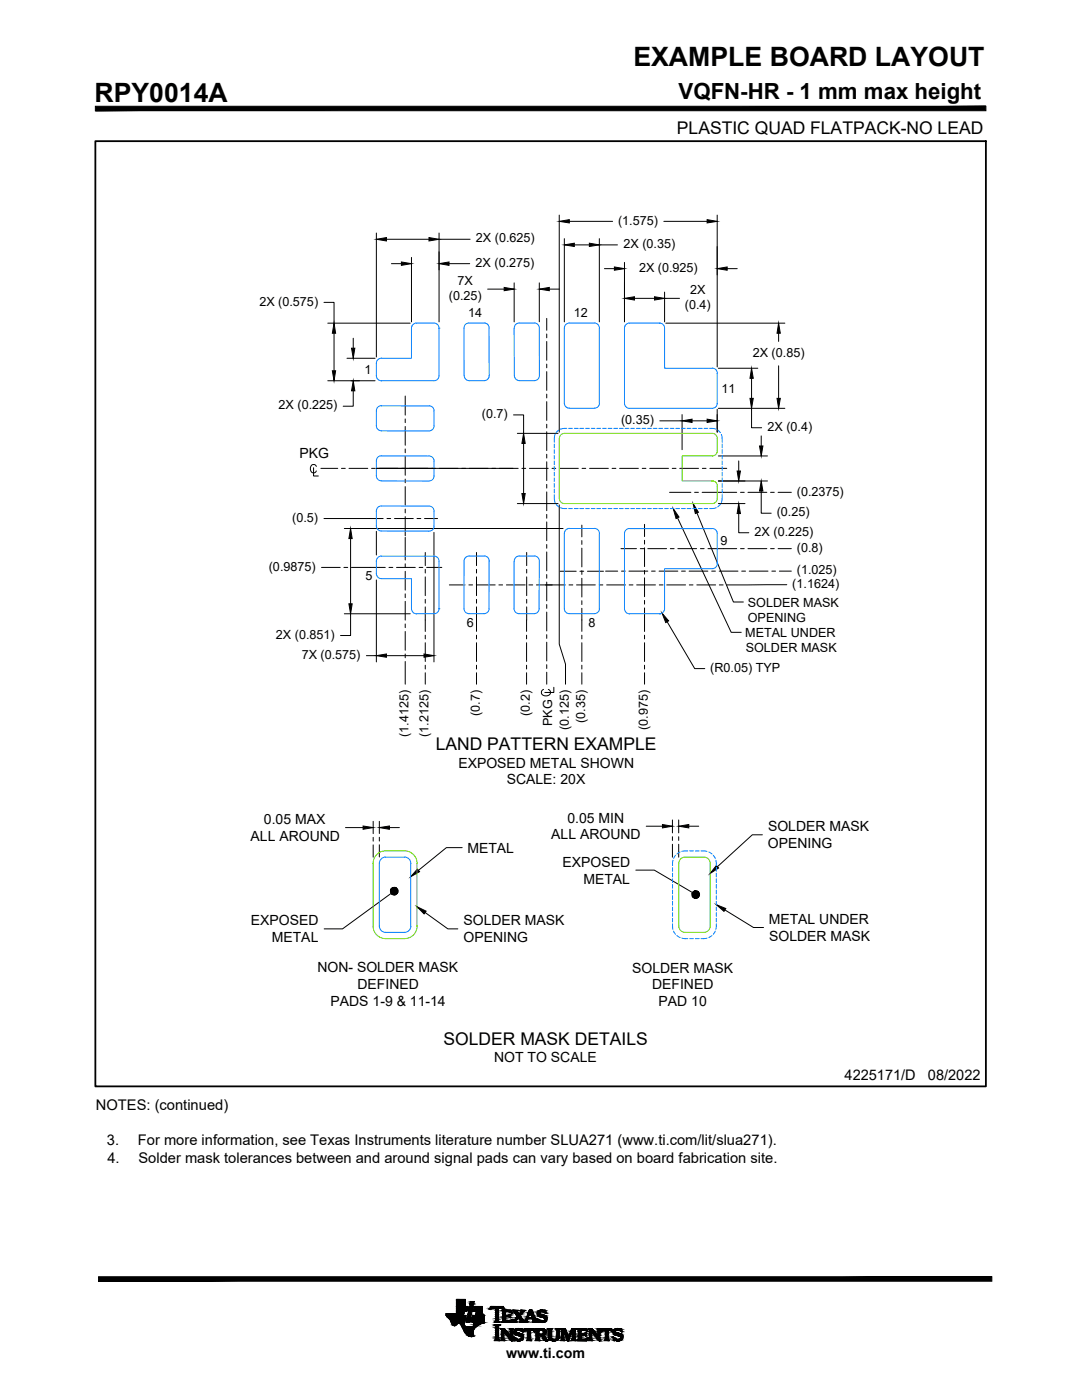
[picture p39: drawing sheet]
<svg xmlns="http://www.w3.org/2000/svg" width="216mm" height="279mm" viewBox="0 0 216 279" stroke-linecap="round" stroke-linejoin="round" font-family="sans-serif">
<defs><g id="words">
<g font-size="5.3">
<text x="126.4" y="13.3">EXAMPLE BOARD LAYOUT</text>
<text x="18.9" y="20.4">RPY0014A</text>
</g>
<text font-size="4.4" x="135.4" y="19.7">VQFN-HR - 1 mm max height</text>
<g font-size="3.5">
<text x="135.1" y="26.7">PLASTIC QUAD FLATPACK-NO LEAD</text>
<text x="87" y="149.6">LAND PATTERN EXAMPLE</text>
<text x="88.5" y="208.5">SOLDER MASK DETAILS</text>
</g>
<g font-size="2.9">
<text x="168.5" y="215.5">4225171/D</text>
<text x="185.2" y="215.5">08/2022</text>
<text x="19.1" y="221.5">NOTES: (continued)</text>
<text x="21.3" y="228.6">3.</text>
<text x="21.4" y="232.1">4.</text>
<text x="27.5" y="228.6">For more information, see Texas Instruments literature number SLUA271 (www.ti.com/lit/slua271).</text>
<text x="27.6" y="232.1">Solder mask tolerances between and around signal pads can vary based on board fabrication site.</text>
</g>
<g font-size="2.8">
<text x="59.8" y="91.4">PKG</text>
<text x="91.5" y="153.2">EXPOSED METAL SHOWN</text>
<text x="101.1" y="156.5">SCALE: 20X</text>
<text x="50" y="167.8">ALL AROUND</text>
<text x="52.7" y="164.5">0.05 MAX</text>
<text x="110" y="167.5">ALL AROUND</text>
<text x="113.2" y="164.2">0.05 MIN</text>
<text x="153.2" y="165.9">SOLDER MASK</text>
<text x="93.3" y="170.2">METAL</text>
<text x="112.3" y="173">EXPOSED</text>
<text x="153.2" y="169.3">OPENING</text>
<text x="116.4" y="176.3">METAL</text>
<text x="50.1" y="184.7">EXPOSED</text>
<text x="92.5" y="184.7">SOLDER MASK</text>
<text x="153.4" y="184.4">METAL UNDER</text>
<text x="54.2" y="188.1">METAL</text>
<text x="92.5" y="188">OPENING</text>
<text x="153.5" y="187.7">SOLDER MASK</text>
<text x="63.3" y="194.1">NON- SOLDER MASK</text>
<text x="71.3" y="197.4">DEFINED</text>
<text x="126.1" y="194.1">SOLDER MASK</text>
<text x="130.1" y="197.5">DEFINED</text>
<text x="66" y="200.8">PADS 1-9 &amp; 11-14</text>
<text x="131.4" y="200.8">PAD 10</text>
<text x="98.6" y="212">NOT TO SCALE</text>
<text x="101" y="271">www.ti.com</text>
</g>
<g font-size="2.5">
<text x="123.3" y="44.8">(1.575)</text>
<text x="94.9" y="53.3">2X (0.275)</text>
<text x="95" y="48.4">2X (0.625)</text>
<text x="124.4" y="49.5">2X (0.35)</text>
<text x="89.6" y="59.8">(0.25)</text>
<text x="91.3" y="56.8">7X</text>
<text x="127.5" y="54.3">2X (0.925)</text>
<text x="137.7" y="58.7">2X</text>
<text x="51.8" y="61">2X (0.575)</text>
<text x="93.4" y="63.2">14</text>
<text x="114.5" y="63.4">12</text>
<text x="136.7" y="61.7">(0.4)</text>
<text x="150.2" y="71.2">2X (0.85)</text>
<text x="72.7" y="74.7">1</text>
<text x="55.6" y="81.7">2X (0.225)</text>
<text x="96.1" y="83.4">(0.7)</text>
<text x="144" y="78.5">11</text>
<text x="123.9" y="84.6">(0.35)</text>
<text x="153.1" y="86">2X (0.4)</text>
<text x="159" y="98.9">(0.2375)</text>
<text x="58.3" y="104.1">(0.5)</text>
<text x="150.6" y="107">2X (0.225)</text>
<text x="155" y="103.1">(0.25)</text>
<text x="53.6" y="113.9">(0.9875)</text>
<text x="143.8" y="108.8">9</text>
<text x="159" y="110.1">(0.8)</text>
<text x="72.9" y="115.7">5</text>
<text x="158.1" y="117.3">(1.1624)</text>
<text x="159" y="114.6">(1.025)</text>
<text x="93.2" y="125.1">6</text>
<text x="117.4" y="125.1">8</text>
<text x="149.2" y="121.1">SOLDER MASK</text>
<text x="149.2" y="124.1">OPENING</text>
<text x="55.1" y="127.5">2X (0.851)</text>
<text x="60.2" y="131.5">7X (0.575)</text>
<text x="148.7" y="127.1">METAL UNDER</text>
<text x="148.8" y="130.1">SOLDER MASK</text>
<text x="141.7" y="134.1">(R0.05) TYP</text>
<text x="95.7" y="142.9" transform="rotate(-90 95.7 142.9)">(0.7)</text>
<text x="105.7" y="142.9" transform="rotate(-90 105.7 142.9)">(0.2)</text>
<text x="81.5" y="147.1" transform="rotate(-90 81.5 147.1)">(1.4125)</text>
<text x="85.5" y="147.1" transform="rotate(-90 85.5 147.1)">(1.2125)</text>
<text x="110.2" y="144.9" transform="rotate(-90 110.2 144.9)">PKG</text>
<text x="113.5" y="145.7" transform="rotate(-90 113.5 145.7)">(0.125)</text>
<text x="116.7" y="144.3" transform="rotate(-90 116.7 144.3)">(0.35)</text>
<text x="129.2" y="145.7" transform="rotate(-90 129.2 145.7)">(0.975)</text>
</g>
</g></defs>
<g fill="#000" stroke="#000" stroke-width=".2">
<path d="M75.1 47.8l2-.4v.7zM80.1 52.3l2 .3-2 .4zM85.6 47.4l2 .4-2 .3zM87.6 52.6l2-.3v.7zM100.6 57.4l2 .3-2 .3zM107.6 57.7l2-.3v.6zM111.6 44.2l2-.4v.7zM112.6 48.9l2-.4v.7zM117.6 48.5l2 .4-2 .3zM122.6 53.3l2 .3-2 .3zM124.6 59.5l2-.3v.7zM130.6 59.2l2 .3-2 .4z"/>
<path d="M141.1 43.8l2 .4-2 .3zM143.1 53.6l2-.3v.6zM66.7 64.5l.3 2h-.7zM66.3 74h.7l-.3 2zM70.1 69.5h.7l-.3 2zM70.5 76l.3 2h-.7zM150 73.5l.3 2h-.7zM149.6 79.5h.7l-.3 2zM155.4 64.5l.3 2h-.7zM155 79.5h.7l-.3 2zM104.5 86.5l.3 2h-.7zM104.1 98.5h.7l-.3 2z"/>
<path d="M136.1 84l2-.3v.6zM141.1 83.7l2 .3-2 .3zM147.1 94h.6l-.3 2zM151.6 89h.6l-.3 2zM151.9 96l.3 2h-.6zM70 105.5l.3 2h-.7zM134.3 101.5l1.2 1.7-.6 .3zM138.3 100.5l1.1 1.7-.7 .3zM147.4 100.5l.3 2h-.6zM69.6 120.5h.7l-.3 2zM75.1 130.9l2-.4v.7zM84.6 130.5l2 .4-2 .3z"/>
<path d="M132.1 122.4l1.3 1.5-.6 .3zM72.5 164.8l2 .4-2 .3zM75.7 165.2l2-.4v.7zM83.3 173.4l.4 .6-1.7 1zM132.2 164.5l2 .4-2 .3zM135.4 164.9l2-.4v.7zM142.9 172.7l.5 .5-1.7 1.1zM83.2 181l1.8 .8-.4 .6zM142.9 180.6l1.9 .7-.3 .6zM90.5 264.5h.3zM93.9 266.7h.3zM94.2 263.9h2.4z"/>
<path d="M97.7 261.3h.1zM101.7 262.9h.2zM101.8 262.9l.1 .1zM102.1 262h.1zM102.2 263.3h.1zM102.5 266.8h.1zM103.2 265.1h.3zM103.4 267.6h.2zM104.2 265.8h.1zM104.4 265.8h.1zM104.4 265.7h.1zM104.9 263.4h.3z"/>
<path d="M107.1 263.2h.2zM107.5 262.7h1.5zM107.6 263.8h1.1zM107.9 262.8h1.2zM107.9 263.9h.5zM107.9 266.6h.7zM108.9 262.1h.1zM109 267.6h.2zM110.5 267.6h.1zM117.1 265.7h.1zM117.3 267h.1zM119.9 265.7h.1z"/>
<path d="M120 265.7h.1zM122.1 265.8h.1zM122.3 266.8h.1zM123.1 267.6h.4zM123 265.1h.4zM124 265.8h.1z"/>
<path d="M19 21.2v.9l177.7-.9zM19 22.1l177.7-.9v.9z"/>
<path d="M78 178.1l.1 .2 .6-.5zM78.1 178.3l.6-.5-.5 .7zM78.7 177.8l-.5 .7 .2 .1z"/>
<path d="M78 177.4l-.1 .2 .8 .2zM77.9 177.6l.8 .2h-.8zM77.9 177.8l.1 .3 .7-.3z"/>
<path d="M78.7 177.8l-.3 .8h.3zM78.7 177.8l.2 .8h-.2zM78.7 177.8l.2 .8 .2-.1z"/>
<path d="M78.4 177.1l.3 .7v-.7zM78.2 177.2l.2-.1 .3 .7zM78 177.4l.7 .4-.5-.6z"/>
<path d="M78.7 177.8l.4 .7 .2-.2zM78.7 177.8l.7 .3-.1 .2zM78.7 177.8l.7 .3v-.3z"/>
<path d="M79.1 177.2l-.4 .6 .6-.4zM78.9 177.1l.2 .1-.4 .6zM78.7 177.1v.7l.2-.7z"/>
<path d="M78.7 177.8h.7v-.2zM78.7 177.8l.6-.4 .1 .2z"/>
<path d="M138.1 178.6v.2l.7-.3zM138.1 178.8l.7-.3-.5 .5zM138.3 179l.2 .2 .3-.7z"/>
<path d="M138.3 178l-.1 .1 .6 .4zM138.2 178.1l.6 .4-.7-.1zM138.1 178.4v.2l.7-.1z"/>
<path d="M138.8 178.5l-.3 .7 .2 .1zM138.8 178.5l.1 .8h-.2zM138.8 178.5l.1 .8 .2-.1z"/>
<path d="M138.7 177.8l.1 .7 .2-.7zM138.5 177.8h.2l.1 .7zM138.3 178l.5 .5-.3-.7z"/>
<path d="M138.8 178.5l.3 .7 .2-.1zM138.8 178.5l.7 .4-.2 .2z"/>
<path d="M138.8 178.5l.7 .4 .1-.2zM138.8 178.5h.8v.2zM138.8 178.5h.8l-.1-.3z"/>
<path d="M138.8 178.5l.7-.3-.1-.2zM139.2 177.9l.2 .1-.6 .5zM139 177.8l-.2 .7 .4-.6z"/>
<path d="M19.7 254.8v.9l178.2-.9zM19.7 255.7l178.2-.9v.9z"/>
<path d="M91.1 259.3h1.8zM91.1 259.3h1.8z"/>
<path d="M91.1 259.3l1.8 .1zM91.1 259.3l1.8 .1z"/>
<path d="M91.1 259.4h1.8zM91.1 259.4h1.8z"/>
<path d="M91.1 259.4h1.8zM91.1 259.4h1.8z"/>
<path d="M91.1 259.4l1.8 .1v-.1zM91.1 259.4l1.8 .1h-1.8z"/>
<path d="M91.1 259.5l1.8 .1zM91.1 259.5l1.8 .1z"/>
<path d="M91.1 259.6l1.8 .2v-.2zM91.1 259.6l1.8 .2h-1.8zM91.1 259.8h1.8zM91.1 259.8h1.8z"/>
<path d="M91.1 259.8l1.8 .2v-.2zM91.1 259.8l1.8 .2h-1.8z"/>
<path d="M91.1 260h1.8zM91.1 260h1.8z"/>
<path d="M93.9 259.8h.7zM93.9 259.8h.7zM93.9 259.8h.7zM93.9 259.8h.7z"/>
<path d="M93.9 259.8l.6 .3 .1-.3zM93.9 259.8l.6 .3h-.7zM93.8 260.1h.7zM93.8 260.1h.7z"/>
<path d="M93.9 259.7h.7zM93.9 259.7l.7 .1zM93.9 259.8h.7zM93.9 259.8h.7z"/>
<path d="M89 262.5h4zM89 262.5h4z"/>
<path d="M90 263.9h2.7zM90 263.9h2.7z"/>
<path d="M90.5 264.5l.3 .1zM90.6 264.6h.2z"/>
<path d="M90.5 264.5h.4zM90.5 264.5h.3z"/>
<path d="M90.4 264.5h.6zM90.4 264.5h.5z"/>
<path d="M90.3 264.3l.8 .1zM90.3 264.3l.8 .1z"/>
<path d="M90.3 264.4l.7 .1 .1-.1zM90.3 264.4l.7 .1z"/>
<path d="M90.2 264.2l.9 .1 .1-.1zM90.2 264.2l.9 .1h-.8z"/>
<path d="M90.2 264.2h1.1zM90.2 264.2h1z"/>
<path d="M90.1 264.1h1.3zM90.1 264.1l1.2 .1z"/>
<path d="M90.1 264.1h1.4zM90.1 264.1h1.3z"/>
<path d="M89 262.5h3.5zM89 262.5h3.5z"/>
<path d="M89 262.4h3.5zM89 262.4h3.5z"/>
<path d="M89 262.4h3.5zM89 262.4l3.5 .1z"/>
<path d="M91.1 262.2h1.4zM91.1 262.2h1.4z"/>
<path d="M89 262.2l3.5 .2v-.2zM89 262.2l3.5 .2h-3.5z"/>
<path d="M91.1 262.1h1.5zM91.1 262.1h1.5z"/>
<path d="M91.1 262.1h1.5zM91.1 262.1h1.5z"/>
<path d="M91.1 262.1h1.5zM91.1 262.1l1.4 .1z"/>
<path d="M91.1 262l1.5 .1v-.1zM91.1 262l1.5 .1h-1.5z"/>
<path d="M91.1 261.8l1.5 .2v-.2zM91.1 261.8l1.5 .2h-1.5z"/>
<path d="M91.1 261.8h1.5zM91.1 261.8h1.5z"/>
<path d="M91.1 261.7h1.5zM91.1 261.7h1.5z"/>
<path d="M91.1 261.7l1.5 .1v-.1zM91.1 261.7l1.5 .1h-1.5z"/>
<path d="M91.9 264.3l.8 .1zM91.9 264.3l.8 .1z"/>
<path d="M91.5 264.1h1.2zM91.5 264.1h1.2z"/>
<path d="M91.6 264.1h1.1zM91.6 264.1h1.1z"/>
<path d="M91.7 264.1l1 .1v-.1zM91.7 264.1l1 .1z"/>
<path d="M91.9 264.2h.8zM91.9 264.2l.7 .1z"/>
<path d="M92 264.4l.7 .1zM92 264.4l.7 .1z"/>
<path d="M92 264.5l.8 .1-.1-.1zM92 264.5l.8 .1h-.7z"/>
<path d="M90 263.8h2.7zM90 263.8h2.7z"/>
<path d="M90 263.8l2.7 .1zM90 263.8l2.7 .1z"/>
<path d="M90 263.9l2.7 .2v-.2zM90 263.9l2.7 .2h-2.6z"/>
<path d="M90 263.7h2.8zM90 263.7l2.7 .1z"/>
<path d="M89.9 263.7h2.9zM89.9 263.7h2.9z"/>
<path d="M92.1 264.6h.7zM92.1 264.6h.7z"/>
<path d="M89.9 263.5l2.9 .1zM89.9 263.5l2.9 .1z"/>
<path d="M89.9 263.6h2.9zM89.9 263.6l2.9 .1z"/>
<path d="M92.1 264.6l.8 .1zM92.1 264.6l.8 .1z"/>
<path d="M89.8 263.4l3 .1v-.1zM89.8 263.4l3 .1h-2.9z"/>
<path d="M91.1 260l1.8 .2v-.2zM91.1 260l1.8 .2h-1.8z"/>
<path d="M91.1 260.2l1.8 .1zM91.1 260.2l1.8 .1z"/>
<path d="M91.1 260.3l1.8 .2v-.2zM91.1 260.3l1.8 .2h-1.8z"/>
<path d="M91.1 260.5l1.8 .2v-.2zM91.1 260.5l1.8 .2h-1.8z"/>
<path d="M91.1 260.7h1.8zM91.1 260.7h1.8z"/>
<path d="M91.1 260.7h1.8zM91.1 260.7h1.8z"/>
<path d="M89.6 263.2h3.3zM89.6 263.2h3.3z"/>
<path d="M89.7 263.2l3.1 .2 .1-.2zM89.7 263.2l3.1 .2h-3z"/>
<path d="M89.3 262.9l3.6 .1zM89.3 262.9l3.6 .1z"/>
<path d="M89.4 263l3.5 .2v-.2zM89.4 263l3.5 .2h-3.3z"/>
<path d="M92.2 264.7l.9 .1zM92.2 264.7l.9 .1z"/>
<path d="M89.2 262.7l3.7 .1zM89.2 262.7l3.7 .1z"/>
<path d="M89.2 262.8l3.7 .1v-.1zM89.2 262.8l3.7 .1h-3.6z"/>
<path d="M89.1 262.6h3.9zM89.1 262.6l3.8 .1z"/>
<path d="M89 262.5l4 .1zM89 262.5l4 .1z"/>
<path d="M89.1 262.6h3.9zM89.1 262.6h3.9z"/>
<path d="M92.2 264.8h1.1zM92.2 264.8h1.1z"/>
<path d="M91.1 261.6h2.1zM91.1 261.6l2.1 .1z"/>
<path d="M91.1 261.5l2.1 .1v-.1zM91.1 261.5l2.1 .1h-2.1z"/>
<path d="M91.1 261.4l2.1 .1v-.1zM91.1 261.4l2.1 .1h-2.1zM91.1 261.5h2.1zM91.1 261.5h2.1z"/>
<path d="M91.1 261.2h2.2zM91.1 261.2h2.2z"/>
<path d="M91.1 261.2l2.1 .2 .1-.2zM91.1 261.2l2.1 .2h-2.1z"/>
<path d="M92.2 264.8h1.5zM92.2 264.8h1.5z"/>
<path d="M91.1 261l2.2 .2v-.2zM91.1 261l2.2 .2h-2.2z"/>
<path d="M91.1 260.9l2.2 .1v-.1zM91.1 260.9l2.2 .1h-2.2z"/>
<path d="M91.1 260.7l2.2 .1zM91.1 260.7l2.2 .1z"/>
<path d="M91.1 260.8h2.2zM91.1 260.8h2.2z"/>
<path d="M91.1 260.8l2.2 .1v-.1zM91.1 260.8l2.2 .1h-2.2z"/>
<path d="M93 263.8l.8 .1zM93 263.8l.8 .1z"/>
<path d="M93.1 263.7l.7 .1v-.1zM93.1 263.7l.7 .1h-.8zM93 263.8h.8zM93 263.8h.8z"/>
<path d="M93.1 263.6l.7 .1v-.1zM93.1 263.6l.7 .1h-.7zM93.1 263.7h.7zM93.1 263.7h.7z"/>
<path d="M93.2 263.4l.6 .2 .1-.2zM93.2 263.4l.6 .2h-.7zM93.1 263.6h.7zM93.1 263.6h.7z"/>
<path d="M93.2 263.1l.7 .3v-.3zM93.2 263.1l.7 .3h-.7zM93.2 263.4h.7zM93.2 263.4h.7z"/>
<path d="M93.9 266.7h.2zM94 266.7h.1z"/>
<path d="M93.2 262.9l.7 .2 .1-.2zM93.2 262.9l.7 .2h-.7zM93.2 263.1h.7zM93.2 263.1h.7z"/>
<path d="M93.4 262.3l.6 .6 .1-.6zM93.4 262.3l.6 .6h-.8zM93.2 262.9h.8zM93.2 262.9h.8z"/>
<path d="M93.5 261.7l.6 .6 .1-.6zM93.5 261.7l.6 .6h-.7zM93.4 262.3h.7zM93.4 262.3h.7z"/>
<path d="M93.5 261.5l.7 .2 .1-.2zM93.5 261.5l.7 .2h-.7zM93.5 261.7h.7zM93.5 261.7h.7z"/>
<path d="M93.6 261.2l.7 .3v-.3zM93.6 261.2l.7 .3h-.8zM93.5 261.5h.8zM93.5 261.5h.8z"/>
<path d="M93.6 261l.7 .2v-.2zM93.6 261l.7 .2h-.7zM93.6 261.2h.7zM93.6 261.2h.7z"/>
<path d="M93.8 266.7h.5zM93.8 266.7h.4z"/>
<path d="M93.6 260.9l.7 .1 .1-.1zM93.6 260.9l.7 .1h-.7zM93.6 261h.7zM93.6 261h.7z"/>
<path d="M93.7 260.7l.7 .1zM93.7 260.7l.7 .1zM93.7 260.8h.7zM93.7 260.8h.7z"/>
<path d="M93.7 260.8h.7zM93.7 260.8l.7 .1zM93.6 260.9h.8zM93.6 260.9h.8z"/>
<path d="M92.6 265.7h1.8zM92.6 265.7h1.8z"/>
<path d="M92.6 265.7l1.8 .2v-.2zM92.6 265.7l1.8 .2h-1.6z"/>
<path d="M92.8 265.9l1.6 .1zM92.8 265.9l1.6 .1z"/>
<path d="M92.8 266l1.6 .1v-.1zM92.8 266l1.6 .1h-1.5zM92.9 266.1h1.5zM92.9 266.1h1.5z"/>
<path d="M92.9 266.1l1.5 .2v-.2zM92.9 266.1l1.5 .2h-1.3z"/>
<path d="M93.7 266.7h.7zM93.7 266.7h.6z"/>
<path d="M93.1 266.3h1.3zM93.1 266.3h1.3z"/>
<path d="M93.7 260.4h.7zM93.7 260.4h.7z"/>
<path d="M93.1 266.3l1.4 .1-.1-.1zM93.1 266.3l1.4 .1h-1.2z"/>
<path d="M93.7 260.3h.8zM93.7 260.3l.7 .1zM93.7 260.4h.7zM93.7 260.4h.7z"/>
<path d="M92.6 265.5l1.8 .2 .1-.2zM92.6 265.5l1.8 .2h-1.8z"/>
<path d="M93.3 266.4l1.2 .1zM93.3 266.4l1.2 .1z"/>
<path d="M93.3 266.5l1.2 .1zM93.3 266.5l1.2 .1z"/>
<path d="M93.8 260.1l.7 .2v-.2zM93.8 260.1l.7 .2h-.8zM93.7 260.3h.8zM93.7 260.3h.8z"/>
<path d="M93.6 266.7h.9zM93.6 266.7h.9z"/>
<path d="M93.6 266.7h.9zM93.6 266.7h.8z"/>
<path d="M92.5 265.4l2 .1v-.1zM92.5 265.4l2 .1h-1.9z"/>
<path d="M93.4 266.6h1.2zM93.4 266.6h1.2z"/>
<path d="M93.6 266.6h1zM93.6 266.6l.9 .1z"/>
<path d="M92.4 265.2l2.1 .2 .1-.2zM92.4 265.2l2.1 .2h-2z"/>
<path d="M92.4 265.2h2.3zM92.4 265.2h2.2z"/>
<path d="M92.2 264.9l2.5 .3 .2-.3zM92.2 264.9l2.5 .3h-2.3z"/>
<path d="M92.2 264.8l2.7 .1 .1-.1zM92.2 264.8l2.7 .1h-2.7zM92.2 264.9h2.7zM92.2 264.9h2.7z"/>
<path d="M94.4 264.8h.6zM94.4 264.8h.6zM94.4 264.8h.6zM94.4 264.8h.6z"/>
<path d="M94.4 264.7h.7zM94.4 264.7l.6 .1z"/>
<path d="M94.5 264.6h.7zM94.5 264.6l.6 .1z"/>
<path d="M94.5 264.6h.8zM94.5 264.6h.7z"/>
<path d="M94.5 264.4l.8 .2 .2-.2zM94.5 264.4l.8 .2h-.8z"/>
<path d="M94.5 264.3h1.2zM94.5 264.3l1 .1z"/>
<path d="M94.5 264.2h1.3zM94.5 264.2l1.2 .1z"/>
<path d="M94.6 264.1l1.2 .1 .3-.1zM94.6 264.1l1.2 .1h-1.3z"/>
<path d="M94.7 260.7l1.5 .1zM94.7 260.7l1.5 .1zM94.7 260.8h1.5zM94.7 260.8h1.5z"/>
<path d="M94.7 260.8l1.5 .1v-.1zM94.7 260.8l1.5 .1h-1.5zM94.7 260.9h1.5zM94.7 260.9h1.5z"/>
<path d="M94.7 260.9l1.5 .1v-.1zM94.7 260.9l1.5 .1h-1.6zM94.6 261h1.6zM94.6 261h1.6z"/>
<path d="M94.6 261l1.6 .2v-.2zM94.6 261l1.6 .2h-1.6zM94.6 261.2h1.6zM94.6 261.2h1.6z"/>
<path d="M94.6 261.2l1.6 .2v-.2zM94.6 261.2l1.6 .2h-1.6zM94.6 261.4h1.6zM94.6 261.4h1.6z"/>
<path d="M94.6 261.4l1.6 .1v-.1zM94.6 261.4l1.6 .1h-1.6zM94.6 261.5h1.6zM94.6 261.5h1.6z"/>
<path d="M94.6 261.5l1.6 .1v-.1zM94.6 261.5l1.6 .1h-1.7zM94.5 261.6h1.7zM94.5 261.6h1.7z"/>
<path d="M94.5 261.6l1.7 .1zM94.5 261.6l1.7 .1zM94.5 261.7h1.7zM94.5 261.7h1.7z"/>
<path d="M95.1 261.7h1.1zM95.1 261.7h1.1z"/>
<path d="M95 261.7l1.2 .1zM95 261.7l1.2 .1z"/>
<path d="M95 261.8h1.2zM95 261.8h1.2z"/>
<path d="M95 261.8l1.2 .2v-.2zM95 261.8l1.2 .2h-1.2z"/>
<path d="M95 262l1.3 .1-.1-.1zM95 262l1.3 .1h-1.3z"/>
<path d="M94.6 264.1h1.7zM94.6 264.1h1.5z"/>
<path d="M95 262.1l1.3 .1v-.1zM95 262.1l1.3 .1h-1.3z"/>
<path d="M95 262.2l1.4 .2-.1-.2zM95 262.2l1.4 .2h-1.5z"/>
<path d="M94.6 264.1h1.8zM94.6 264.1h1.7z"/>
<path d="M94.9 262.4h1.6zM94.9 262.4h1.6z"/>
<path d="M94.9 262.4l1.6 .1zM94.9 262.4l1.6 .1z"/>
<path d="M94.9 262.5h1.7zM94.9 262.5h1.7z"/>
<path d="M94.6 264h2zM94.6 264l1.8 .1z"/>
<path d="M94.9 262.5h1.7zM94.9 262.5h1.7zM94.9 262.5h1.7zM94.9 262.5h1.7z"/>
<path d="M94.9 262.5h1.7zM94.9 262.5h1.7z"/>
<path d="M94.4 262.5h2.2zM94.3 262.5h2.3z"/>
<path d="M94.3 262.5l2.3 .1zM94.3 262.5l2.3 .1z"/>
<path d="M94.3 262.6h2.3zM94.3 262.6h2.3z"/>
<path d="M94.3 262.6l2.3 .1zM94.3 262.6l2.3 .1zM94.3 262.7h2.3zM94.3 262.7h2.3z"/>
<path d="M94.3 262.7l2.3 .1v-.1zM94.3 262.7l2.3 .1h-2.3z"/>
<path d="M94.3 262.8l2.3 .1zM94.3 262.8l2.3 .1z"/>
<path d="M94.3 262.9l2.3 .3v-.3zM94.3 262.9l2.3 .3h-2.4z"/>
<path d="M94.2 263.2h2.4zM94.2 263.2h2.4z"/>
<path d="M94.2 263.2l2.4 .1zM94.2 263.2l2.4 .1z"/>
<path d="M94.2 263.3l2.4 .1v-.1zM94.2 263.3l2.4 .1h-2.4z"/>
<path d="M94.2 263.4h2.4zM94.2 263.4h2.4z"/>
<path d="M94.2 263.4l2.4 .1zM94.2 263.4l2.4 .1z"/>
<path d="M94.2 263.5l2.4 .1v-.1zM94.2 263.5l2.4 .1h-2.5z"/>
<path d="M94.1 263.6l2.5 .1zM94.1 263.6l2.5 .1z"/>
<path d="M94.1 263.7h2.5zM94.1 263.7h2.5z"/>
<path d="M94.1 263.7l2.5 .1zM94.1 263.7l2.5 .1z"/>
<path d="M94.1 263.8h2.5zM94.1 263.8h2.5z"/>
<path d="M94.1 263.8l2.5 .1zM94.1 263.8l2.5 .1zM94.2 263.9h2.4z"/>
<path d="M94.4 263.9h2.2zM94.4 263.9h2.2z"/>
<path d="M94.6 263.9h2zM94.6 263.9h2zM94.6 263.9h2zM94.6 263.9h2z"/>
<path d="M94.6 263.9h2zM94.6 263.9h2z"/>
<path d="M94.6 263.9h2zM94.6 263.9h2z"/>
<path d="M94.6 263.9l2 .1zM94.6 263.9l2 .1zM94.6 264h2zM94.6 264h2zM94.6 264h2zM94.6 264h2z"/>
<path d="M94.6 264h2zM94.6 264h2z"/>
<path d="M97.7 261.2h.2zM97.7 261.2l.1 .1z"/>
<path d="M97.7 261.2h.2zM97.7 261.2h.2z"/>
<path d="M97.8 261.1h.3zM97.8 261.1l.1 .1z"/>
<path d="M97.8 261.1h.4zM97.8 261.1h.3z"/>
<path d="M97.8 261.1h.5zM97.8 261.1h.7z"/>
<path d="M97.8 261.1h.5zM97.8 261.1h.4z"/>
<path d="M97.8 261.1h.7zM97.8 261.1h.9z"/>
<path d="M98.6 264.4h1.1zM98.6 264.4h1.1zM98.6 264.4h1.1zM98.6 264.4h1.1zM98.6 264.4h1.1zM98.6 264.4h1.1zM98.6 264.4h1.1zM98.6 264.4h1.1zM98.6 264.4h1.1zM98.6 264.4h1.1zM98.6 264.4h1.1zM98.6 264.4h1.1zM98.6 264.4h1.1zM98.6 264.4h1.1zM98.6 264.4h1.1zM98.6 264.4h1.1z"/>
<path d="M98.7 263.8h1zM98.7 263.8h1z"/>
<path d="M98.7 263.8h.9zM98.7 263.8h.9z"/>
<path d="M98.8 263.7h.7zM98.8 263.7h.7z"/>
<path d="M98.9 261.3h.6zM98.9 261.3h.6z"/>
<path d="M98.9 265.2h.6zM98.9 265.2h.6z"/>
<path d="M98.9 261.2l.6 .1zM98.9 261.2l.6 .1zM98.9 261.3h.6zM98.9 261.3h.6z"/>
<path d="M98.9 261.3h.6zM98.9 261.3h.6z"/>
<path d="M98.9 261.3l.6 .2v-.2zM98.9 261.3l.6 .2h-.6zM98.9 261.5h.6zM98.9 261.5h.6z"/>
<path d="M98.9 261.5l.6 .1v-.1zM98.9 261.5l.6 .1h-.6zM98.9 261.6h.6zM98.9 261.6h.6z"/>
<path d="M98.9 261.6l.6 .4v-.4zM98.9 261.6l.6 .4h-.6zM98.9 262h.6zM98.9 262h.6z"/>
<path d="M98.9 262l.6 .4v-.4zM98.9 262l.6 .4h-.6zM98.9 262.4h.6zM98.9 262.4h.6z"/>
<path d="M98.9 262.4l.6 .4v-.4zM98.9 262.4l.6 .4h-.6zM98.9 262.8h.6zM98.9 262.8h.6z"/>
<path d="M98.9 262.8l.6 .3v-.3zM98.9 262.8l.6 .3h-.6zM98.9 263.1h.6zM98.9 263.1h.6z"/>
<path d="M98.9 263.1l.6 .2v-.2zM98.9 263.1l.6 .2h-.6zM98.9 263.3h.6zM98.9 263.3h.6z"/>
<path d="M98.9 263.3l.6 .1v-.1zM98.9 263.3l.6 .1h-.6zM98.9 263.4h.6zM98.9 263.4h.6z"/>
<path d="M98.9 263.4l.6 .1zM98.9 263.4l.6 .1zM98.9 263.5h.6zM98.9 263.5h.6z"/>
<path d="M98.9 263.5h.6zM98.9 263.5h.6z"/>
<path d="M98.9 263.5l.6 .2v-.2zM98.9 263.5l.6 .2h-.6z"/>
<path d="M98.9 264.8h.6zM98.9 264.8h.6zM98.9 264.8h.6zM98.9 264.8h.6z"/>
<path d="M98.9 264.8l.6 .1zM98.9 264.8l.6 .1zM98.9 264.9h.6zM98.9 264.9h.6z"/>
<path d="M98.9 264.9l.6 .1v-.1zM98.9 264.9l.6 .1h-.6zM98.9 265h.6zM98.9 265h.6z"/>
<path d="M98.9 265l.6 .2v-.2zM98.9 265l.6 .2h-.6z"/>
<path d="M98.9 265.2l.6 .4v-.4zM98.9 265.2l.6 .4h-.6zM98.9 265.6h.6zM98.9 265.6h.6z"/>
<path d="M98.9 265.6l.6 .4v-.4zM98.9 265.6l.6 .4h-.6zM98.9 266h.6zM98.9 266h.6z"/>
<path d="M98.9 266l.6 .4v-.4zM98.9 266l.6 .4h-.6zM98.9 266.4h.6zM98.9 266.4h.6z"/>
<path d="M98.9 266.4l.6 .4v-.4zM98.9 266.4l.6 .4h-.6zM98.9 266.8h.6zM98.9 266.8h.6z"/>
<path d="M98.9 266.8l.6 .2v-.2zM98.9 266.8l.6 .2h-.6zM98.9 267h.6zM98.9 267h.6z"/>
<path d="M98.9 267l.6 .1v-.1zM98.9 267l.6 .1h-.6zM98.9 267.1h.6zM98.9 267.1h.6z"/>
<path d="M98.9 267.1h.6zM98.9 267.1h.6zM98.9 267.1h.6zM98.9 267.1h.6z"/>
<path d="M98.9 267.1l.6 .1zM98.9 267.1l.6 .1z"/>
<path d="M98.9 267.2l.6 .1v-.1zM98.9 267.2l.6 .1h-.6z"/>
<path d="M98.9 261.2h.6zM98.9 261.2h.6z"/>
<path d="M98.9 263.7h.6zM98.9 263.7h.6h-.7z"/>
<path d="M98.9 264.7h.6zM98.9 264.7h.6z"/>
<path d="M98.9 264.7l.6 .1v-.1zM98.9 264.7l.6 .1h-.6z"/>
<path d="M98.9 267.3l.6 .1zM98.9 267.3l.6 .1h-.7z"/>
<path d="M98.9 261.1h.6zM98.9 261.1l.6 .1z"/>
<path d="M98.8 264.6h.7zM98.8 264.6l.7 .1z"/>
<path d="M98.8 263.7l.8 .1zM98.7 263.8h.9z"/>
<path d="M98.8 267.4l.8 .1zM98.7 267.5h.9z"/>
<path d="M98.8 264.6h.8zM98.8 264.6h.7z"/>
<path d="M98.8 261.1h.8zM98.8 261.1h.7z"/>
<path d="M98.8 264.5h.8zM98.8 264.5l.8 .1z"/>
<path d="M98.7 263.8h1zM98.7 263.8h1z"/>
<path d="M98.7 264.5h.9zM98.7 264.5h.9z"/>
<path d="M98.7 267.5h1zM98.6 267.5h1.1z"/>
<path d="M98.7 261.1h1zM98.7 261.1h.9z"/>
<path d="M98.7 263.8l1 .1zM98.7 263.8l1 .1z"/>
<path d="M98.6 264.4l1.1 .1zM98.6 264.4l1.1 .1zM98.6 264.5h1.1zM98.6 264.5h1.1z"/>
<path d="M98.6 264.5h1.1zM98.6 264.5h1z"/>
<path d="M98.6 267.5l1.1 .1zM98.6 267.5l1.1 .1z"/>
<path d="M100.2 267.2h.3zM100.2 267.2h.3z"/>
<path d="M100.3 261.9h.5zM100.3 261.9h.5z"/>
<path d="M97.9 260.7l2.6 .1zM97.9 260.7l2.6 .1zM97.9 260.8h2.6zM97.9 260.8h2.6z"/>
<path d="M97.9 260.8h2.6zM97.9 260.8h2.6zM97.9 260.8h2.6zM97.9 260.8h2.6z"/>
<path d="M97.9 260.8l2.7 .2-.1-.2zM97.9 260.8l2.7 .2h-2.8z"/>
<path d="M100.2 265.8h.3zM100.2 265.8h.3z"/>
<path d="M100.2 265.8h.3zM100.2 265.8h.3z"/>
<path d="M100.2 265.8l.3 .2v-.2zM100.2 265.8l.3 .2h-.3z"/>
<path d="M100.2 266l.3 .1zM100.2 266l.3 .1z"/>
<path d="M100.2 266.1l.3 .1v-.1zM100.2 266.1l.3 .1h-.3z"/>
<path d="M100.2 266.2l.3 .2v-.2zM100.2 266.2l.3 .2h-.3z"/>
<path d="M100.2 266.4l.3 .1v-.1zM100.2 266.4l.3 .1h-.3z"/>
<path d="M100.2 266.5l.3 .2v-.2zM100.2 266.5l.3 .2h-.3z"/>
<path d="M100.2 266.7l.3 .1v-.1zM100.2 266.7l.3 .1h-.3z"/>
<path d="M100.2 266.8l.3 .1zM100.2 266.8l.3 .1z"/>
<path d="M100.2 266.9l.3 .1zM100.2 266.9l.3 .1z"/>
<path d="M100.2 267h.3zM100.2 267h.3z"/>
<path d="M100.2 267l.3 .1zM100.2 267l.3 .1z"/>
<path d="M100.2 267.1h.3zM100.2 267.1h.3z"/>
<path d="M100.2 267.1l.3 .1zM100.2 267.1l.3 .1z"/>
<path d="M100.2 267.2l.3 .1v-.1zM100.2 267.2l.3 .1h-.4z"/>
<path d="M100.2 265.8h.3zM100.2 265.8h.3z"/>
<path d="M100.1 267.3l.4 .1zM100.1 267.3l.4 .1z"/>
<path d="M100.1 267.4h.5zM100.1 267.4h.5z"/>
<path d="M97.8 261l2.8 .1zM97.8 261l2.8 .1z"/>
<path d="M99.7 261.1h.9zM99.7 261.1h.9z"/>
<path d="M99.9 261.1h.7zM99.9 261.1h.7z"/>
<path d="M100 261.1h.6zM100 261.1h.6z"/>
<path d="M100.6 265.9h.6zM100.6 265.9h.6z"/>
<path d="M100.1 267.4h.5zM100.1 267.4h.5z"/>
<path d="M100.3 261.1l.3 .1zM100.3 261.1l.3 .1z"/>
<path d="M100.1 267.4l.5 .1zM100 267.5h.6z"/>
<path d="M100.5 261.2h.1zM100.5 261.2h.1z"/>
<path d="M100.5 261.2l.1 .1zM100.5 261.2l.1 .1z"/>
<path d="M100.5 261.3h.1zM100.5 261.3h.1z"/>
<path d="M99.9 265.2h.7zM99.9 265.2h.7z"/>
<path d="M100.5 261.3h.1zM100.5 261.3h.1z"/>
<path d="M99.9 265.2h.8zM99.9 265.2h.8z"/>
<path d="M100 267.5h.7zM99.9 267.5h.8z"/>
<path d="M99.9 265.2h.8zM99.9 265.2h.8z"/>
<path d="M99.9 265.2l.8 .1zM99.9 265.2l.8 .1z"/>
<path d="M99.9 267.5l.8 .1zM99.9 267.5l.8 .1z"/>
<path d="M100 265.3h.8zM100 265.3h.8z"/>
<path d="M100 265.3h.8zM100 265.3h.8z"/>
<path d="M100.1 265.3l.7 .1zM100.1 265.3l.7 .1z"/>
<path d="M100.1 265.4h.8zM100.1 265.4h.8z"/>
<path d="M100.3 261.9h.5zM100.3 261.9h.5z"/>
<path d="M100.3 261.9l.5 .1zM100.3 261.9l.5 .1z"/>
<path d="M100.3 262h.5zM100.3 262h.5z"/>
<path d="M100.3 262l.5 .1zM100.3 262l.5 .1z"/>
<path d="M100.3 262.1h.5zM100.3 262.1h.5z"/>
<path d="M100.3 262.1l.5 .3v-.3zM100.3 262.1l.5 .3h-.5z"/>
<path d="M100.3 262.4h.5zM100.3 262.4h.5z"/>
<path d="M100.3 262.4l.5 .1zM100.3 262.4l.5 .1z"/>
<path d="M100.3 262.8h.5zM100.3 262.8h.5z"/>
<path d="M100.3 262.8l.5 .1v-.1zM100.3 262.8l.5 .1h-.5z"/>
<path d="M100.3 262.9l.5 .1zM100.3 262.9l.5 .1z"/>
<path d="M100.3 263l.5 .1v-.1zM100.3 263l.5 .1h-.5z"/>
<path d="M100.3 263.1l.5 .1v-.1zM100.3 263.1l.5 .1h-.5z"/>
<path d="M100.3 263.2l.5 .1zM100.3 263.2l.5 .1z"/>
<path d="M100.3 263.3l.5 .1zM100.3 263.3l.5 .1z"/>
<path d="M100.3 263.4h.5zM100.3 263.4h.5z"/>
<path d="M100.3 263.4h.6zM100.3 263.4h.6z"/>
<path d="M100.3 261.9h.6zM100.3 261.9h.6z"/>
<path d="M100.3 261.9h.6zM100.3 261.9h.6z"/>
<path d="M100.3 261.9h.6zM100.3 261.9h.5z"/>
<path d="M100.3 262.5h.6zM100.3 262.5h.6z"/>
<path d="M100.3 262.8h.6zM100.3 262.8h.5z"/>
<path d="M100.3 263.4l.6 .1zM100.3 263.4l.6 .1z"/>
<path d="M100.3 263.5h.6zM100.3 263.5h.6z"/>
<path d="M100.3 263.5h.6zM100.3 263.5h.6z"/>
<path d="M100.3 263.5l.6 .1zM100.3 263.5l.6 .1z"/>
<path d="M100.1 265.4l.9 .2-.1-.2zM100.1 265.4l.9 .2h-.8z"/>
<path d="M100.3 261.8h.6zM100.3 261.8l.6 .1z"/>
<path d="M100.3 263.6h.6zM100.3 263.6h.6z"/>
<path d="M100.3 263.6h.7zM100.3 263.6h.7z"/>
<path d="M100.3 261.8h.6zM100.3 261.8h.6z"/>
<path d="M100.2 265.6h.8zM100.2 265.6h.8z"/>
<path d="M100.2 265.6h.8zM100.2 265.6h.8z"/>
<path d="M100.2 265.6h.8zM100.2 265.6h.8z"/>
<path d="M100.3 261.8h.7zM100.3 261.8h.6z"/>
<path d="M100.3 263.6h.7zM100.3 263.6h.7z"/>
<path d="M100.2 265.6l.9 .1zM100.2 265.6l.9 .1z"/>
<path d="M100.2 265.7l1 .1zM100.2 265.7l1 .1z"/>
<path d="M100.5 265.8h.7zM100.5 265.8h.7z"/>
<path d="M100.5 265.8l.7 .1zM100.5 265.8l.7 .1z"/>
<path d="M100.6 265.9h.7zM100.6 265.9h.7z"/>
<path d="M100.6 265.9l.8 .2-.1-.2zM100.6 265.9l.8 .2h-.7z"/>
<path d="M100.7 266.1h.8zM100.7 266.1h.8z"/>
<path d="M100.8 266.1l.7 .1zM100.8 266.1l.7 .1z"/>
<path d="M101.5 262.5h.4zM101.5 262.5h.4zM101.5 262.5h.4z"/>
<path d="M100.9 266.2l.8 .1-.2-.1zM100.9 266.2l.8 .1h-.7z"/>
<path d="M101.6 265.2h.8zM101.6 265.2h.8z"/>
<path d="M101 266.3l.7 .1zM101 266.3l.7 .1z"/>
<path d="M101 266.4h.7zM101 266.4h.7z"/>
<path d="M101 266.4l.8 .1zM101 266.4l.8 .1z"/>
<path d="M101.1 266.5h.7zM101.1 266.5h.7z"/>
<path d="M101.9 265.6h.3zM101.9 265.6h.3z"/>
<path d="M101.2 266.5h.7zM101.2 266.5h.7z"/>
<path d="M101.8 262.3l.1 .1zM101.8 262.3l.1 .1z"/>
<path d="M101.7 262.4h.2zM101.7 262.4h.2z"/>
<path d="M101.7 262.4l.2 .1zM101.7 262.4l.2 .1z"/>
<path d="M101.7 262.5h.2zM101.6 262.5h.3z"/>
<path d="M101.6 262.5h.3zM101.5 262.5h.4zM101.5 262.5h.4z"/>
<path d="M100.3 262.5l1.6 .1v-.1zM100.3 262.5l1.6 .1h-1.6z"/>
<path d="M100.3 262.6l1.6 .1zM100.3 262.6l1.6 .1z"/>
<path d="M100.3 262.7l1.6 .1zM100.3 262.7l1.6 .1z"/>
<path d="M101.5 262.8h.4zM101.5 262.8h.4z"/>
<path d="M101.6 262.8h.3zM101.6 262.8h.3z"/>
<path d="M101.7 262.8l.2 .1zM101.7 262.8l.2 .1zM101.7 262.9h.2z"/>
<path d="M101.7 262.9h.2zM101.7 262.9h.2z"/>
<path d="M100.1 261.5h1.9zM100.1 261.5h1.9z"/>
<path d="M100.1 261.5l1.9 .1zM100.1 261.5l1.9 .1z"/>
<path d="M100.1 261.6h1.9zM100.1 261.6h1.9z"/>
<path d="M100.2 261.6h1.8zM100.2 261.6h1.8z"/>
<path d="M102 267.5h.2zM102 267.5h.2z"/>
<path d="M100.3 261.6l1.7 .1zM100.3 261.6l1.7 .1z"/>
<path d="M100.3 261.7h1.8zM100.3 261.7h1.8z"/>
<path d="M100.3 261.7h1.8zM100.3 261.7h1.8z"/>
<path d="M100.3 261.7l1.8 .1zM100.3 261.7l1.8 .1z"/>
<path d="M101.5 261.8h.6zM101.5 261.8h.6z"/>
<path d="M101.7 261.8l.4 .1zM101.7 261.8l.4 .1z"/>
<path d="M100.1 263.9h2zM100.1 263.9h2z"/>
<path d="M100.2 263.8h1.9zM100.1 263.8h2z"/>
<path d="M100.1 263.8h2zM100.1 263.8h2z"/>
<path d="M100.1 263.8h2zM100.1 263.8l2 .1z"/>
<path d="M101.9 261.9h.3zM101.9 261.9h.3z"/>
<path d="M100.3 263.7h1.8zM100.2 263.8h1.9z"/>
<path d="M102 261.9l.2 .1zM102 261.9l.2 .1z"/>
<path d="M102 262h.2zM102 262h.2zM102.1 262h.1zM102.1 262h.1z"/>
<path d="M100.3 263.6h1.9zM100.3 263.6h1.9z"/>
<path d="M100.3 263.6l1.9 .1zM100.3 263.6l1.9 .1z"/>
<path d="M100.3 263.7h1.9zM100.3 263.7h1.8z"/>
<path d="M101.9 265.5l.3 .1zM101.9 265.5l.3 .1z"/>
<path d="M101.9 265.6h.3zM101.9 265.6h.3z"/>
<path d="M101.9 265.6h.3zM101.9 265.6h.3z"/>
<path d="M101.9 265.6h.3zM101.9 265.6h.3z"/>
<path d="M101.9 265.6l.3 .1zM101.9 265.6l.3 .1z"/>
<path d="M101.9 265.7h.3zM101.9 265.7h.3z"/>
<path d="M101.9 265.7l.3 .1zM101.9 265.7l.3 .1z"/>
<path d="M101.9 265.8l.3 .1zM101.9 265.8l.3 .1z"/>
<path d="M101.9 265.9l.3 .1v-.1zM101.9 265.9l.3 .1h-.3z"/>
<path d="M101.9 266l.3 .2v-.2zM101.9 266l.3 .2h-.3z"/>
<path d="M101.9 266.2h.3zM101.9 266.2h.3z"/>
<path d="M101.9 266.2l.3 .2v-.2zM101.9 266.2l.3 .2h-.3z"/>
<path d="M101.9 266.4l.3 .1v-.1zM101.9 266.4l.3 .1h-.3z"/>
<path d="M101.9 266.5h.3zM101.9 266.5h.3z"/>
<path d="M101.2 266.5l1 .1zM101.2 266.5l1 .1z"/>
<path d="M101.2 266.6l1 .1v-.1zM101.2 266.6l1 .1z"/>
<path d="M101.3 266.7l.9 .3v-.3zM101.3 266.7l.9 .3h-.7z"/>
<path d="M101.5 267h.7zM101.5 267h.7z"/>
<path d="M101.6 267l.6 .2v-.2zM101.6 267l.6 .2h-.5z"/>
<path d="M101.7 267.2l.5 .1v-.1zM101.7 267.2l.5 .1z"/>
<path d="M101.8 267.3h.4zM101.8 267.3h.4z"/>
<path d="M101.9 267.3l.3 .1v-.1zM101.9 267.3l.3 .1z"/>
<path d="M101.9 267.4h.3zM101.9 267.4h.3z"/>
<path d="M101.9 267.4l.3 .1zM101.9 267.4l.3 .1z"/>
<path d="M102 267.5l.2 .1zM102 267.5l.2 .1z"/>
<path d="M102.1 267.6h.1zM102.1 267.6h.1z"/>
<path d="M101.7 263.6h.5zM101.6 263.6h.6z"/>
<path d="M101.9 265.5h.3zM101.9 265.5h.3z"/>
<path d="M101.9 265.5h.3zM101.9 265.5h.3z"/>
<path d="M101.9 263.5h.3zM101.7 263.6h.5z"/>
<path d="M101.8 265.4h.4zM101.8 265.4h.4z"/>
<path d="M101.9 265.4h.3zM101.9 265.4l.3 .1z"/>
<path d="M102.2 263.8h.9zM102.2 263.8h.9z"/>
<path d="M102.1 263.4h.2zM102.1 263.4h.2z"/>
<path d="M102.1 263.4l.1 .1 .1-.1zM101.9 263.5l.2-.1 .1 .1z"/>
<path d="M101.8 265.3h.5zM101.8 265.3l.4 .1z"/>
<path d="M102.2 263.4h.1zM102.2 263.4h.1z"/>
<path d="M101.7 265.3h.6zM101.7 265.3h.6z"/>
<path d="M101.8 265.3h.5zM101.8 265.3h.5z"/>
<path d="M102.4 261.6h.9zM102.4 261.6h.9z"/>
<path d="M101.6 265.2h.8zM101.6 265.2h.8z"/>
<path d="M101.6 265.2h.8zM101.6 265.2h.8z"/>
<path d="M101.6 265.2h.8zM101.6 265.2l.7 .1z"/>
<path d="M102.5 265.8h.5zM102.5 265.8h.5z"/>
<path d="M102.6 266h.5zM102.6 266h.5z"/>
<path d="M102.6 266h.7zM102.6 266h.7z"/>
<path d="M102.5 266.8l.1 .1zM102.5 266.8l.1 .1z"/>
<path d="M102.5 266.9l.2 .1zM102.5 266.9l.2 .1z"/>
<path d="M102.6 267.5h.3zM102.6 267.5h.3z"/>
<path d="M102.5 267h.2zM102.5 267h.2z"/>
<path d="M102.5 267l.4 .2zM102.5 267l.4 .2h-.3z"/>
<path d="M102.8 266.3h1.5zM102.8 266.3h1.5z"/>
<path d="M102.7 267.5h.1zM102.7 267.5h.1z"/>
<path d="M102.7 267.5h.1zM102.7 267.5l.1 .1z"/>
<path d="M102.8 265.3h1.1zM102.8 265.3h1.1z"/>
<path d="M102.6 267.5h.3zM102.6 267.5h.2z"/>
<path d="M102.6 267.2h.5zM102.6 267.2h.5z"/>
<path d="M102.6 263.7h.4zM102.5 263.7h.5z"/>
<path d="M102.5 263.7h.5zM102.5 263.7h.5z"/>
<path d="M102.4 263.7l.6 .1zM102.4 263.8h.6z"/>
<path d="M102.6 265.7l.4 .1zM102.6 265.7l.4 .1h-.5z"/>
<path d="M103 267.5h1.1zM103 267.5h1.1z"/>
<path d="M102.6 263.6h.4zM102.6 263.6l.4 .1h-.4zM102.6 263.7h.4zM102.6 263.7h.4z"/>
<path d="M102.4 263.8h.7zM102.3 263.8h.8z"/>
<path d="M102.6 265.6l.4 .1zM102.6 265.6l.4 .1z"/>
<path d="M102.6 265.7h.4zM102.6 265.7h.4z"/>
<path d="M102.5 265.8l.5 .1zM102.5 265.8l.5 .1z"/>
<path d="M102.7 263.5h.3zM102.7 263.5h.3z"/>
<path d="M102.7 263.5h.3zM102.7 263.5h.3z"/>
<path d="M102.6 263.5h.4zM102.6 263.5l.4 .1z"/>
<path d="M102.7 263.5h.3zM102.7 263.5h.3z"/>
<path d="M102.6 265.9l.5 .1zM102.6 265.9l.5 .1z"/>
<path d="M102.7 263.5h.4zM102.7 263.5h.3z"/>
<path d="M102.3 263.8h.8zM102.2 263.8h.9z"/>
<path d="M102.6 265.5h.5zM102.6 265.5l.4 .1z"/>
<path d="M102.6 267.2l.6 .1zM102.6 267.2l.6 .1z"/>
<path d="M103.1 262.9h.3zM103.1 262.9h.3z"/>
<path d="M102.7 263.4h.4zM102.7 263.4l.4 .1z"/>
<path d="M102.6 265.5h.5zM102.6 265.5h.5z"/>
<path d="M102.7 263.4h.4zM102.7 263.4h.4z"/>
<path d="M102.8 263.4h.3zM102.8 263.4h.3z"/>
<path d="M102.2 263.8l.9 .1zM102.2 263.8l.9 .1z"/>
<path d="M102.6 266h.7zM102.6 266h.7z"/>
<path d="M103.2 262.6h.6zM103.2 262.6h.6z"/>
<path d="M102.8 263.2l.3 .2 .1-.2zM102.8 263.2l.3 .2h-.3z"/>
<path d="M102.6 267.3h.7zM102.6 267.3h.7z"/>
<path d="M102.9 263.2h.3zM102.8 263.2h.4z"/>
<path d="M102.4 261.6h.8zM102.4 261.6h.8z"/>
<path d="M102.5 261.6l.7 .1zM102.5 261.6l.7 .1z"/>
<path d="M102.5 261.7h.7zM102.5 261.7h.7z"/>
<path d="M102.6 261.7l.7 .1zM102.6 261.7l.7 .1z"/>
<path d="M102.7 265.5h.5zM102.7 265.5h.6z"/>
<path d="M102.7 265.5h.5zM102.7 265.5h.4z"/>
<path d="M102.6 261.8h.7zM102.6 261.8h.7z"/>
<path d="M102.6 261.8l.7 .1zM102.6 261.8l.7 .1z"/>
<path d="M102.6 261.9h.7zM102.6 261.9h.7zM102.7 261.9h.6zM102.7 261.9h.6z"/>
<path d="M102.4 261.6h.9zM102.4 261.6h.8z"/>
<path d="M102.7 261.9h.6zM102.7 261.9h.6z"/>
<path d="M102.7 261.9h.6zM102.7 261.9h.6z"/>
<path d="M102.7 261.9l.7 .1zM102.7 261.9l.7 .1z"/>
<path d="M103 263.1l.2 .1 .1-.1zM103 263.1l.2 .1h-.3z"/>
<path d="M102.6 266h.8zM102.6 266h.8z"/>
<path d="M103 263h.3zM103 263l.3 .1z"/>
<path d="M102.6 267.3h.9zM102.6 267.3h.9z"/>
<path d="M102.7 262h.7zM102.7 262h.7z"/>
<path d="M103 263h.4zM103 263h.3z"/>
<path d="M102.6 266l.9 .1zM102.6 266l.9 .1z"/>
<path d="M102.3 261.5l1.1 .1zM102.3 261.5l1.1 .1z"/>
<path d="M102.3 261.6h1.1zM102.3 261.6h1z"/>
<path d="M102.8 262l.6 .1zM102.8 262l.6 .1z"/>
<path d="M103.1 262.9h.3zM103.1 262.9h.3z"/>
<path d="M103.1 262.9h.3zM103.1 262.9l.3 .1z"/>
<path d="M102.7 265.4h.7zM102.7 265.4l.6 .1z"/>
<path d="M103.4 266.6h1zM103.4 266.6h1z"/>
<path d="M102.8 262.1l.7 .2-.1-.2zM102.8 262.1l.7 .2h-.6z"/>
<path d="M102.9 262.3h.7zM102.9 262.3h.7z"/>
<path d="M103.2 265.1h.4zM103.2 265.1h.4z"/>
<path d="M103 262.3l.6 .1zM103 262.3l.6 .1z"/>
<path d="M103.2 265.1l.5 .1zM103.1 265.2h.6z"/>
<path d="M102.6 266.1h1zM102.6 266.1h1z"/>
<path d="M102.6 266.1h1.1zM102.6 266.1h1.1z"/>
<path d="M103 262.4h.6zM103 262.4h.6z"/>
<path d="M103.6 262.4h.3zM103.6 262.4h.3z"/>
<path d="M103 262.4h.6zM103 262.4h.6z"/>
<path d="M103.7 263.8h1.6zM103.7 263.8h1.6z"/>
<path d="M102.6 266.1h1.1zM102.6 266.1h1.1z"/>
<path d="M103.1 265.2h.6zM103.1 265.2h.6z"/>
<path d="M103.3 267.6h.4zM103.3 267.6h.3z"/>
<path d="M103.1 265.2h.8zM102.9 265.2h1z"/>
<path d="M102.6 266.1h1.1zM102.6 266.1h1.1z"/>
<path d="M102.6 266.1h1.3zM102.6 266.1h1.3z"/>
<path d="M103.3 267.6h.4zM103.3 267.6h.4z"/>
<path d="M103.2 262.6h.6zM103.2 262.6h.6z"/>
<path d="M103.2 262.6h.6zM103.2 262.6h.6z"/>
<path d="M103.1 262.6h.7zM103.1 262.6h.7z"/>
<path d="M103.2 262.6l.6 .1zM103.2 262.6l.6 .1z"/>
<path d="M103.2 262.7h.7zM103.2 262.7h.7zM103.2 262.7h.7zM103.2 262.7h.7z"/>
<path d="M103.8 263.5h.6zM103.8 263.5h.6z"/>
<path d="M103.8 263.8h.8zM103.8 263.8h.8z"/>
<path d="M103.1 262.5h.8zM103.1 262.5l.7 .1z"/>
<path d="M103.2 262.7h.7zM103.2 262.7h.7z"/>
<path d="M102.9 265.2h1zM102.9 265.2h1z"/>
<path d="M102.9 265.2l1 .1zM102.8 265.3h1.1z"/>
<path d="M103.1 262.5h.8zM103.1 262.5h.8z"/>
<path d="M103.2 262.7h.7zM103.2 262.7h.7z"/>
<path d="M103.2 262.7l.7 .1zM103.2 262.7l.7 .1zM103.1 262.8h.8zM103.1 262.8h.8z"/>
<path d="M103.1 267.6h.8zM103.1 267.6h.6z"/>
<path d="M102.6 266.1l1.4 .1zM102.6 266.1l1.4 .1z"/>
<path d="M103.1 267.5h.8zM103.1 267.5l.8 .1z"/>
<path d="M103 262.4l.9 .1v-.1zM103 262.4l.9 .1z"/>
<path d="M103.1 262.8l.9 .1zM103.1 262.8l.9 .1h-.9z"/>
<path d="M103.9 265.3h.3zM103.9 265.3h.3z"/>
<path d="M103.6 262.4h.4zM103.6 262.4h.3z"/>
<path d="M102.6 266.2h1.5zM102.6 266.2h1.5z"/>
<path d="M104 261.9h.3zM104 261.9h.3z"/>
<path d="M103.7 262.3h.3zM103.7 262.3l.3 .1z"/>
<path d="M103.4 262.9h.6zM103.4 262.9h.6z"/>
<path d="M103.4 262.9l.6 .1zM103.4 262.9l.6 .1z"/>
<path d="M103.7 262.3h.3zM103.7 262.3h.3z"/>
<path d="M103.4 263h.7zM103.4 263h.7z"/>
<path d="M102.7 266.2l1.5 .1zM102.7 266.2l1.5 .1z"/>
<path d="M103 267.5h1.1zM103 267.5h.9z"/>
<path d="M103.5 263l.6 .1zM103.5 263l.6 .1z"/>
<path d="M103.5 263.1l.7 .1zM103.5 263.1l.7 .1z"/>
<path d="M103.8 262.1l.2 .2 .1-.2zM103.8 262.1l.2 .2h-.3z"/>
<path d="M104 265.2h.1zM104 265.2h.1z"/>
<path d="M104 265.2h.2zM104 265.2h.2z"/>
<path d="M102.9 267.5h1.2zM102.9 267.5h1.2z"/>
<path d="M103.8 262.1h.4zM103.8 262.1h.3z"/>
<path d="M104 265.2l.2 .1zM104 265.2l.2 .1z"/>
<path d="M104 265.3h.2zM103.9 265.3h.3z"/>
<path d="M102.8 265.3h1.4zM102.8 265.3h1.4z"/>
<path d="M103.6 263.2l.7 .1-.1-.1zM103.6 263.2l.7 .1h-.6zM103.7 263.3h.6zM103.7 263.3h.6z"/>
<path d="M102.8 265.3l1.4 .1v-.1zM102.7 265.4l.1-.1 1.4 .1z"/>
<path d="M102.7 266.3h1.5zM102.7 266.3h1.5z"/>
<path d="M102.7 266.3h1.6zM102.7 266.3h1.6z"/>
<path d="M102.7 265.4h1.5zM102.7 265.4h1.5z"/>
<path d="M103.4 265.4l.8 .1zM103.4 265.4l.8 .1z"/>
<path d="M103.5 265.5h.7zM103.5 265.5h.7z"/>
<path d="M102.6 267.4h1.6zM102.6 267.4l1.5 .1z"/>
<path d="M103.9 262h.3zM103.9 262l.3 .1h-.4z"/>
<path d="M103.7 265.5h.5zM103.7 265.5h.5z"/>
<path d="M103.7 265.5h.5zM103.7 265.5h.5z"/>
<path d="M103.9 262h.3zM103.9 262h.3z"/>
<path d="M103.9 265.5l.4 .2-.1-.2zM103.9 265.5l.4 .2z"/>
<path d="M104.1 265.7h.2zM104.1 265.7h.2z"/>
<path d="M103.9 261.9h.4zM103.9 261.9l.3 .1z"/>
<path d="M104.1 265.7h.2zM104.1 265.7h.2z"/>
<path d="M102.8 266.3l1.5 .1zM102.8 266.3l1.5 .1z"/>
<path d="M104 261.9h.3zM104 261.9h.3z"/>
<path d="M103.7 263.3l.7 .1zM103.7 263.3l.7 .1z"/>
<path d="M104.2 265.7l.1 .1zM104.2 265.7l.1 .1z"/>
<path d="M103.5 267.3h.8zM103.5 267.3h.8z"/>
<path d="M102.6 267.3l1.6 .1 .1-.1zM102.6 267.3l1.6 .1h-1.6z"/>
<path d="M104 261.9h.3zM104 261.9h.3z"/>
<path d="M102.9 266.4h1.5zM102.9 266.4h1.5z"/>
<path d="M103.7 267.3h.6zM103.5 267.3h.8z"/>
<path d="M104 261.8h.4zM104 261.8l.3 .1z"/>
<path d="M104 261.8h.4zM104 261.8h.4z"/>
<path d="M103.8 263.4l.6 .1zM103.8 263.4l.6 .1z"/>
<path d="M103 266.4l1.4 .1zM103 266.4l1.4 .1z"/>
<path d="M103.1 266.5h1.3zM103.1 266.5h1.3z"/>
<path d="M103.9 267.2h.5zM103.7 267.3h.6z"/>
<path d="M103.8 263.5h.6zM103.8 263.5h.6z"/>
<path d="M103.2 266.5h1.2zM103.2 266.5h1.2z"/>
<path d="M103.9 267.2h.5zM103.9 267.2h.5z"/>
<path d="M103.2 266.5h1.2zM103.2 266.5h1.2z"/>
<path d="M103.3 266.5l1.1 .1zM103.3 266.5l1.1 .1z"/>
<path d="M104.1 261.7h.3zM104.1 261.7l.3 .1z"/>
<path d="M103.8 263.5h.6zM103.8 263.5h.6z"/>
<path d="M103.8 263.5l.7 .1zM103.8 263.5l.7 .1z"/>
<path d="M103.4 266.6h1zM103.4 266.6h1z"/>
<path d="M103.6 266.6h.8zM103.6 266.6h.8z"/>
<path d="M103.6 266.6h.8zM103.6 266.6h.8z"/>
<path d="M103.6 266.6l.9 .1zM103.6 266.6l.9 .1z"/>
<path d="M104 267.1h.4zM104 267.1l.4 .1z"/>
<path d="M103.8 266.7h.7zM103.8 266.7h.7z"/>
<path d="M103.9 266.7h.6zM103.9 266.7h.6z"/>
<path d="M103.9 266.7l.6 .1v-.1zM103.9 266.7l.6 .1z"/>
<path d="M104 266.9l.5 .1zM104 266.9l.5 .1z"/>
<path d="M104 267h.5zM104 267l.4 .1z"/>
<path d="M104 266.8h.5zM104 266.8h.5z"/>
<path d="M104 266.8h.5zM104 266.8l.5 .1z"/>
<path d="M103.9 263.6h.6zM103.9 263.6h.6z"/>
<path d="M104.1 261.7h.4zM104.1 261.7h.3zM104.1 261.7h.3zM104.1 261.7h.3z"/>
<path d="M103.9 263.6l.6 .1zM103.9 263.6l.6 .1z"/>
<path d="M104 261.6h.5zM104 261.6l.5 .1z"/>
<path d="M103.9 263.7h.7zM103.9 263.7h.7z"/>
<path d="M104.4 265.7h.2zM104.4 265.7h.1z"/>
<path d="M103.9 263.7h.7zM103.9 263.7h.7z"/>
<path d="M104.5 265.7h.1zM104.4 265.7h.2z"/>
<path d="M104 261.6h.6zM104 261.6h.5z"/>
<path d="M103.9 263.7l.7 .1zM103.8 263.8h.8z"/>
<path d="M104.6 263.8h.6zM104.6 263.8h.6z"/>
<path d="M104.5 265.6h.1zM104.5 265.6l.1 .1z"/>
<path d="M103.9 261.6h.8zM103.9 261.6h.7z"/>
<path d="M103.9 261.5l.8 .1zM103.9 261.5l.8 .1z"/>
<path d="M103.9 261.6h.8zM103.9 261.6h.8z"/>
<path d="M104.5 265.5l.1 .1 .2-.1zM104.5 265.5l.1 .1h-.1z"/>
<path d="M104.8 263.5h.4zM104.8 263.5h.4z"/>
<path d="M104.5 265.5h.4zM104.5 265.5h.3z"/>
<path d="M104.5 265.5h.4zM104.5 265.5h.6z"/>
<path d="M104.5 265.5h.4zM104.5 265.5h.4z"/>
<path d="M105.1 263h.3zM105.1 263h.3z"/>
<path d="M104.5 265.5h.6zM104.5 265.5h.7z"/>
<path d="M104.8 263.6l.3 .1zM104.8 263.6l.3 .1z"/>
<path d="M104.8 263.7h.4zM104.8 263.7h.4h-.5z"/>
<path d="M104.7 263.7l.5 .1zM104.6 263.8h.6z"/>
<path d="M104.8 263.5h.4zM104.8 263.5h.4z"/>
<path d="M104.8 263.5l.3 .1 .1-.1zM104.8 263.5l.3 .1h-.3z"/>
<path d="M103.8 263.8h1.4zM103.8 263.8h1.4z"/>
<path d="M104.9 263.5h.3zM104.9 263.5h.3z"/>
<path d="M104.9 263.4h.3zM104.9 263.4h.3z"/>
<path d="M104.9 263.4h.3zM104.9 263.4h.3zM104.9 263.4h.3z"/>
<path d="M104.9 263.4h.3zM104.9 263.4l.3 .1z"/>
<path d="M103.8 263.8h1.4zM103.8 263.8h1.4z"/>
<path d="M103.8 263.8h1.5zM103.7 263.8h1.6z"/>
<path d="M104.9 263.3h.4zM104.9 263.3l.3 .1z"/>
<path d="M105 263.2h.3zM105 263.2h.3zM105 263.2h.3zM104.9 263.2h.4z"/>
<path d="M104.9 263.2h.4zM104.9 263.2l.4 .1z"/>
<path d="M105.3 265.6h.5zM105.3 265.6h.5z"/>
<path d="M105.3 265.7h.5zM105.3 265.7h.5z"/>
<path d="M105.3 265.7h.5zM105.3 265.7h.5z"/>
<path d="M105.3 265.9h.5zM105.3 265.9h.5z"/>
<path d="M105.3 266.1h.5zM105.3 266.1h.5z"/>
<path d="M105.3 266.4h.5zM105.3 266.4h.5z"/>
<path d="M105.3 266.7h.5zM105.3 266.7h.5z"/>
<path d="M105.3 266.9h.5zM105.3 266.9h.5z"/>
<path d="M105.3 267h.5zM105.3 267h.5z"/>
<path d="M105.3 267.1h.5zM105.3 267.1h.5z"/>
<path d="M105.3 267.2h.5zM105.3 267.2h.5z"/>
<path d="M105.3 267.2h.5zM105.3 267.2h.5z"/>
<path d="M103.7 263.8l1.6 .1zM103.7 263.8l1.6 .1z"/>
<path d="M105.1 262.9h.3zM105.1 262.9l.3 .1z"/>
<path d="M105.4 262h.3zM105.4 262h.3z"/>
<path d="M105.1 262.8h.4zM105.1 262.8h.4z"/>
<path d="M105.1 262.8h.4zM105.1 262.8l.3 .1z"/>
<path d="M105.2 262.5l.3 .3 .1-.3zM105.2 262.5l.3 .3h-.4z"/>
<path d="M105.3 262.3l.3 .2v-.2zM105.3 262.3l.3 .2h-.4z"/>
<path d="M105.3 262.2h.4zM105.3 262.3h.3z"/>
<path d="M105.4 262.1l.3 .1v-.1zM105.4 262.1l.3 .1h-.4z"/>
<path d="M105.4 262l.3 .1v-.1zM105.4 262l.3 .1h-.3z"/>
<path d="M105.5 261.9h.3zM105.5 261.9l.2 .1z"/>
<path d="M105.5 261.9h.3zM105.5 261.9h.3z"/>
<path d="M105.3 265.6h.5zM105.3 265.6h.5z"/>
<path d="M105.3 265.6l.5 .1zM105.3 265.6l.5 .1z"/>
<path d="M105.3 265.7h.5zM105.3 265.7h.5z"/>
<path d="M105.3 265.7l.5 .2v-.2zM105.3 265.7l.5 .2h-.5z"/>
<path d="M105.3 265.9l.5 .2v-.2zM105.3 265.9l.5 .2h-.5z"/>
<path d="M105.3 266.1l.5 .3v-.3zM105.3 266.1l.5 .3h-.5z"/>
<path d="M105.3 266.4l.5 .3v-.3zM105.3 266.4l.5 .3h-.5z"/>
<path d="M105.3 266.7l.5 .2v-.2zM105.3 266.7l.5 .2h-.5z"/>
<path d="M105.3 266.9l.5 .1v-.1zM105.3 266.9l.5 .1h-.5z"/>
<path d="M105.3 267l.5 .1zM105.3 267l.5 .1z"/>
<path d="M105.3 267.1l.5 .1zM105.3 267.1l.5 .1z"/>
<path d="M105.3 267.2l.5 .1v-.1zM105.3 267.2l.5 .1h-.5z"/>
<path d="M105.3 265.5h.5zM105.3 265.5l.5 .1z"/>
<path d="M105.3 267.3l.6 .1zM105.3 267.3l.6 .1z"/>
<path d="M105.3 265.5h.6zM105.3 265.5h.5z"/>
<path d="M105.3 267.4l.7 .1zM105.2 267.5h.8z"/>
<path d="M105.2 265.5h.7zM105.2 265.5h.7z"/>
<path d="M105.2 265.5h.7zM105.2 265.5h.7z"/>
<path d="M105.2 267.5h.9zM105.1 267.5h1z"/>
<path d="M105.2 265.5h.8zM105.2 265.5h.7z"/>
<path d="M105.1 267.5l1 .1zM105.1 267.5l1 .1z"/>
<path d="M105.6 261.5h.6zM105.6 261.5h.6z"/>
<path d="M106.2 263h.5zM106.2 263h.5z"/>
<path d="M105.6 261.5h.6zM105.6 261.5h.6z"/>
<path d="M105.6 261.5h.6zM105.6 261.5h.6z"/>
<path d="M105.6 261.5l.6 .1zM105.6 261.5l.6 .1z"/>
<path d="M105.6 261.6h.6zM105.6 261.6h.6z"/>
<path d="M106.2 263.8h1.1zM106.2 263.8h1.1z"/>
<path d="M105.6 261.6l.7 .1zM105.6 261.6l.7 .1z"/>
<path d="M105.6 261.7l.7 .1v-.1zM105.6 261.7l.7 .1h-.8z"/>
<path d="M106.3 265.5h.3zM106.3 265.5h.3z"/>
<path d="M105.5 261.8h.8zM105.5 261.8h.8z"/>
<path d="M105.5 261.8l.8 .1zM105.5 261.8l.8 .1z"/>
<path d="M105.8 261.9h.5zM105.8 261.9h.5z"/>
<path d="M105.8 261.9l.6 .1zM105.8 261.9l.6 .1z"/>
<path d="M106.4 263.5h.5zM106.4 263.5h.5z"/>
<path d="M105.8 262l.6 .1v-.1zM105.8 262l.6 .1z"/>
<path d="M106.4 263.5h.6zM106.4 263.5h.6z"/>
<path d="M105.9 262.1h.5zM105.9 262.1h.5z"/>
<path d="M105.9 262.1l.6 .1zM105.9 262.1l.6 .1z"/>
<path d="M105.9 262.2l.7 .3-.1-.3zM105.9 262.2l.7 .3h-.6z"/>
<path d="M104.6 265.2h1.9zM104.6 265.2h1.9z"/>
<path d="M104.6 265.2h2zM104.6 265.2h2z"/>
<path d="M104.6 265.2l2 .1zM104.6 265.2l2 .1z"/>
<path d="M106 262.5h.6zM106 262.5h.6z"/>
<path d="M106 262.5l.7 .3-.1-.3zM106 262.5l.7 .3h-.6z"/>
<path d="M104.6 265.3h2zM104.6 265.3h2z"/>
<path d="M104.6 265.3l2 .2v-.2zM104.6 265.3l2 .2h-2.1z"/>
<path d="M106 265.5h.6zM106 265.5h.6z"/>
<path d="M106.1 265.5h.5zM106.1 265.5h.5z"/>
<path d="M106.1 265.5h.5zM106.1 265.5h.5z"/>
<path d="M106.3 265.5h.3zM106.3 265.5h.3z"/>
<path d="M106.4 265.5l.3 .1zM106.4 265.5l.3 .1z"/>
<path d="M106.5 265.6h.2zM106.5 265.6h.2z"/>
<path d="M106.1 262.8h.6zM106.1 262.8h.6z"/>
<path d="M106.1 262.8l.6 .1zM106.1 262.8l.6 .1z"/>
<path d="M106.5 265.6l.2 .1zM106.5 265.6l.2 .1z"/>
<path d="M106.2 262.9l.5 .1zM106.2 262.9l.5 .1z"/>
<path d="M106.6 265.7l.1 .1zM106.6 265.7l.1 .1z"/>
<path d="M106.6 265.8h.1zM106.6 265.8h.1z"/>
<path d="M105.1 263h1.7zM105.1 263h1.7z"/>
<path d="M105 263l1.8 .1zM105 263l1.8 .1z"/>
<path d="M105 263.1l1.8 .1v-.1zM105 263.1l1.8 .1h-1.8z"/>
<path d="M106.3 263.2l.5 .1zM106.3 263.2l.5 .1z"/>
<path d="M106.3 263.3h.6zM106.3 263.3h.6z"/>
<path d="M106.3 263.3l.6 .1zM106.3 263.3l.6 .1z"/>
<path d="M106.3 263.4l.6 .1zM106.3 263.4l.6 .1z"/>
<path d="M106.4 263.5h.6zM106.4 263.5h.6z"/>
<path d="M106.4 263.5h.6zM106.4 263.5h.6z"/>
<path d="M106.4 263.5l.6 .1zM106.4 263.5l.6 .1z"/>
<path d="M106.4 263.6h.6zM106.4 263.6h.6z"/>
<path d="M107 265.4h1.8zM107 265.4h1.8z"/>
<path d="M107 265.6h.5zM107 265.6h.5z"/>
<path d="M107 265.7h.5zM107 265.7h.5z"/>
<path d="M107 266.5h1.3zM107 266.5h1.3z"/>
<path d="M107 266.7h.5zM107 266.7h.5z"/>
<path d="M107 267.2h.5zM107 267.2h.5z"/>
<path d="M107 267.2h.5zM107 267.2h.5z"/>
<path d="M106.4 263.6h.6zM106.4 263.6h.6z"/>
<path d="M106.4 263.6l.7 .1zM106.4 263.6l.7 .1z"/>
<path d="M106.4 263.7l.7 .1zM106.4 263.7l.7 .1z"/>
<path d="M106.4 263.8h.8zM106.4 263.8h.8z"/>
<path d="M107.1 263.2h.2zM107.1 263.2h.2zM107.1 263.2h.2zM107.1 263.2h.2zM107.1 263.2h.2zM107.1 263.2h.2zM107.1 263.2h.2zM107.1 263.2h.2zM107.1 263.2h.2zM107.1 263.2h.2zM107.1 263.2h.2zM107.1 263.2h.2zM107.1 263.2h.2zM107.1 263.2h.2zM107.1 263.2h.2zM107.1 263.2h.2z"/>
<path d="M106.3 263.8h1zM106.2 263.8h1.1z"/>
<path d="M107.1 263.2h.2zM107.1 263.2h.2z"/>
<path d="M106.2 263.8l1.1 .1zM106.2 263.8l1.1 .1z"/>
<path d="M107.2 263.2h.1zM107.2 263.2h.1z"/>
<path d="M107.3 263.7h1.6zM107.3 263.7h1.6z"/>
<path d="M107.2 263.2l.1 .1zM107.2 263.2l.1 .1z"/>
<path d="M107.3 263.8h.2zM107.3 263.8h.2z"/>
<path d="M107.2 263.3h.2zM107.2 263.3h.2z"/>
<path d="M107.2 263.3l.2 .1zM107.2 263.3l.2 .1z"/>
<path d="M107.2 263.4l.4 .1zM107.2 263.4l.4 .1z"/>
<path d="M107.3 263.8l.2 .1zM107.3 263.8l.2 .1z"/>
<path d="M107.3 263.8h.2zM107.3 263.8h.2z"/>
<path d="M107 265.6h.5zM107 265.6h.5z"/>
<path d="M107 265.6l.5 .1zM107 265.6l.5 .1z"/>
<path d="M107 265.7h.5zM107 265.7h.5z"/>
<path d="M107 265.7l.5 .1v-.1zM107 265.7l.5 .1h-.5z"/>
<path d="M107 265.8l.5 .1zM107 265.8l.5 .1z"/>
<path d="M107 265.9l.5 .2v-.2zM107 265.9l.5 .2h-.5z"/>
<path d="M107 266.1l.5 .1v-.1zM107 266.1l.5 .1h-.5z"/>
<path d="M107 266.2l.5 .1zM107 266.2l.5 .1z"/>
<path d="M107 266.3h.5zM107 266.3h.5z"/>
<path d="M107 266.3h.5zM107 266.3h.5z"/>
<path d="M107 266.6h.5zM107 266.6h.5z"/>
<path d="M107 266.6l.5 .1zM107 266.6l.5 .1z"/>
<path d="M107 266.7l.5 .2v-.2zM107 266.7l.5 .2h-.5z"/>
<path d="M107 266.9h.5zM107 266.9h.5z"/>
<path d="M107 266.9l.5 .1v-.1zM107 266.9l.5 .1h-.5z"/>
<path d="M107 267h.5zM107 267h.5z"/>
<path d="M107 267l.5 .1zM107 267l.5 .1z"/>
<path d="M107 267.1h.5zM107 267.1h.5z"/>
<path d="M107 267.1l.5 .1zM107 267.1l.5 .1z"/>
<path d="M107 267.2h.5zM107 267.2h.5z"/>
<path d="M107 267.2h.5zM107 267.2h.5z"/>
<path d="M107 267.2l.5 .1v-.1zM107 267.2l.5 .1h-.5z"/>
<path d="M107.3 263.8h.2zM107.3 263.8h.2z"/>
<path d="M107 265.6h.5zM107 265.6h.5z"/>
<path d="M107 265.6h.5zM107 265.6h.5z"/>
<path d="M107 267.3l.6 .1zM107 267.3l.6 .1z"/>
<path d="M107 265.5h.6zM107 265.5l.5 .1z"/>
<path d="M107.2 263.5h.5zM107.2 263.5h.5z"/>
<path d="M107 267.4h.6zM106.9 267.4h.7z"/>
<path d="M107 265.5h.6zM107 265.5h.7z"/>
<path d="M107 265.5h.6zM107 265.5h.6z"/>
<path d="M106.9 267.4h.7zM106.9 267.4h.7z"/>
<path d="M106.9 267.4l.8 .1zM106.9 267.4l.8 .1z"/>
<path d="M107.2 262h.5zM107.2 262h.5z"/>
<path d="M107.2 262l.5 .1zM107.2 262l.5 .1h-.5z"/>
<path d="M107.3 261.9h.4zM107.3 261.9l.4 .1z"/>
<path d="M107.2 262.1l.5 .1zM107.2 262.1l.5 .1z"/>
<path d="M107.2 262.2h.5zM107.2 262.2h.5z"/>
<path d="M106.9 267.5h.9zM106.8 267.5h1z"/>
<path d="M107.2 262.2l.6 .1zM107.2 262.2l.6 .1z"/>
<path d="M107.3 263.5l.5 .1zM107.3 263.5l.5 .1z"/>
<path d="M107.3 261.9h.4zM107.3 261.9h.4z"/>
<path d="M107.3 261.8h.5zM107.3 261.9h.4z"/>
<path d="M107.3 263.6h.6zM107.3 263.6h.6z"/>
<path d="M106.8 267.5l1 .1zM106.8 267.5l1 .1z"/>
<path d="M107.2 262.3h.6zM107.2 262.3h.6z"/>
<path d="M107.2 262.3h.8zM107.2 262.3h.8z"/>
<path d="M107.3 261.8h.6zM107.3 261.8h.7z"/>
<path d="M107.3 261.8h.6zM107.3 261.8h.5z"/>
<path d="M107.3 263.6h.9zM107.3 263.6h.9z"/>
<path d="M107.9 263.9h.5zM108 263.9h.4z"/>
<path d="M107.2 262.3h.8zM107.2 262.3h.8z"/>
<path d="M106.8 265.2h1.2zM106.8 265.2h1.2z"/>
<path d="M107.2 262.3h.9zM107.2 262.3h.9z"/>
<path d="M107.2 262.3l1 .1zM107.2 262.3l1 .1z"/>
<path d="M108.1 261.5h.1zM107.9 261.5h.3z"/>
<path d="M107.3 261.7h.8zM107.3 261.7l.7 .1z"/>
<path d="M106.8 265.2h1.3zM106.8 265.2h1.3z"/>
<path d="M106.8 265.2h1.6zM106.8 265.2h1.6z"/>
<path d="M107.3 262.4h1zM107.3 262.4h1z"/>
<path d="M107.9 261.5h.4zM107.9 261.5h.4z"/>
<path d="M107.9 261.5h.5zM107.7 261.5h.7z"/>
<path d="M107.3 262.4h1.1zM107.3 262.4h1.1z"/>
<path d="M108.3 267.1h.6zM108.3 267.1h.6z"/>
<path d="M107 266.5h1.5zM107 266.5h1.5z"/>
<path d="M107.3 262.4h1.1zM107.3 262.4h1.1z"/>
<path d="M107.7 261.5h.7zM107.7 261.5h.7z"/>
<path d="M107.7 261.5h.8zM107.6 261.5h.9z"/>
<path d="M107.3 262.4h1.1zM107.3 262.4h1.1z"/>
<path d="M107.3 262.4l1.3 .1zM107.3 262.4l1.3 .1z"/>
<path d="M106.8 265.2h1.7zM106.8 265.2h1.7z"/>
<path d="M107 266.5l1.6 .1zM107 266.5l1.6 .1z"/>
<path d="M107 266.4h1.5zM107 266.4l1.3 .1z"/>
<path d="M107.6 261.5l.9 .1zM107.6 261.6h.9z"/>
<path d="M107.6 261.6h1zM107.5 261.6h1.1z"/>
<path d="M106.8 265.2l1.8 .1zM106.8 265.2l1.8 .1z"/>
<path d="M107.8 263.9h.8zM107.8 263.9h.6z"/>
<path d="M107.8 266.6h.8zM107.8 266.6h.8z"/>
<path d="M107.9 266.6h.7zM107.9 266.6h.7zM107.9 266.6h.7z"/>
<path d="M107.3 262.5h1.3zM107.3 262.5h1.3z"/>
<path d="M107.8 263.9h.8zM107.8 263.9h.8z"/>
<path d="M108 266.6l.7 .1zM108 266.6l.7 .1z"/>
<path d="M107 266.4h1.6zM107 266.4h1.5z"/>
<path d="M107.3 262.5h1.4zM107.3 262.5h1.4z"/>
<path d="M106.9 265.3h1.7zM106.9 265.3h1.7z"/>
<path d="M106.9 265.3h1.8zM106.9 265.3h1.8z"/>
<path d="M107 266.4h1.6zM107 266.4h1.6z"/>
<path d="M108.1 266.7h.6zM108.1 266.7h.6z"/>
<path d="M108.1 266.7l.7 .1-.1-.1zM108.1 266.7l.7 .1h-.6z"/>
<path d="M106.9 265.3l1.9 .1zM106.9 265.3l1.9 .1z"/>
<path d="M107.3 262.5l1.6 .1zM107.3 262.5l1.6 .1zM107.4 262.6h1.5zM107.4 262.6h1.5z"/>
<path d="M107.7 263.8h1zM107.7 263.8l.9 .1z"/>
<path d="M107 266.3h1.7zM107 266.3l1.6 .1z"/>
<path d="M107 266.3h1.8zM107 266.3h1.7z"/>
<path d="M108.7 261.5h.1zM108.7 261.5h.1z"/>
<path d="M107.5 263.8h1.3zM107.5 263.8h1.3z"/>
<path d="M107.5 263.8h1.3zM107.5 263.8h1.2zM107.6 263.8h1.1z"/>
<path d="M108.1 266.3h.7zM107.9 266.3h.9z"/>
<path d="M108.2 266.8h.6zM108.2 266.8h.6z"/>
<path d="M108.7 261.5l.1 .1zM108.7 261.5l.1 .1z"/>
<path d="M108.7 261.6h.1zM108.6 261.6h.2z"/>
<path d="M108.2 266.3h.6zM108.1 266.3h.7z"/>
<path d="M108.2 266.8l.7 .2zM108.2 266.8l.7 .2z"/>
<path d="M108.6 261.6h.2zM108.6 261.6h.2z"/>
<path d="M107.5 261.6h1.3zM107.5 261.6h1.3z"/>
<path d="M107.5 261.6l1.4 .1-.1-.1zM107.5 261.6l1.4 .1h-1.5z"/>
<path d="M107 265.4l1.9 .1zM107 265.4l1.9 .1z"/>
<path d="M107.4 262.6l1.6 .1zM107.4 262.6l1.6 .1zM107.5 262.7h1.5z"/>
<path d="M108.2 267l.7 .1v-.1zM108.2 267l.7 .1h-.6z"/>
<path d="M107.4 261.7h1.5zM107.4 261.7h1.5z"/>
<path d="M108.1 261.7l.8 .1zM108.1 261.7l.8 .1z"/>
<path d="M108.2 261.8h.7zM108.2 261.8h.7z"/>
<path d="M108.4 261.8h.5zM108.4 261.8h.5z"/>
<path d="M107.3 263.7h1.6zM107.3 263.7l1.5 .1z"/>
<path d="M107.9 265.5h1zM107.9 265.5h1z"/>
<path d="M108.2 265.5h.7zM108.2 265.5h.7z"/>
<path d="M108.3 266.2h.6zM108.2 266.3h.6z"/>
<path d="M108.4 261.8l.5 .1zM108.4 261.8l.5 .1z"/>
<path d="M108.2 265.5h.7zM108.2 265.5h.7z"/>
<path d="M108.3 266.2h.6zM108.3 266.2h.6z"/>
<path d="M108.6 261.9l.3 .1zM108.6 261.9l.3 .1z"/>
<path d="M108.3 265.5l.6 .1zM108.3 265.5l.6 .1z"/>
<path d="M108.8 262h.1zM108.8 262h.1z"/>
<path d="M108.8 262l.2 .1zM108.8 262l.2 .1z"/>
<path d="M108.3 265.6l.7 .1zM108.3 265.6l.7 .1z"/>
<path d="M108.4 266l.5 .1zM108.4 266.1h.5z"/>
<path d="M108.4 266.1l.5 .1v-.1zM108.4 266.1l.5 .1h-.6z"/>
<path d="M108.3 267.1l.8 .2-.2-.2zM108.3 267.1l.8 .2h-.7z"/>
<path d="M108.9 262.1h.1zM108.9 262.1h.1z"/>
<path d="M107.5 262.7h1.5zM107.5 262.7h1.5z"/>
<path d="M108.4 265.7h.6zM108.4 265.7h.6z"/>
<path d="M108.2 263.6h.8zM108.2 263.6h.8z"/>
<path d="M107.3 263.6l1.6 .1 .1-.1zM107.3 263.6l1.6 .1h-1.6z"/>
<path d="M108.4 265.7h.6zM108.4 265.7h.6z"/>
<path d="M108.4 265.7l.6 .1zM108.4 265.7l.6 .1z"/>
<path d="M108.4 265.8l.6 .1zM108.4 265.8l.6 .1z"/>
<path d="M108.4 265.9l.6 .1v-.1zM108.4 265.9l.6 .1h-.6zM108.4 266h.6zM108.4 266h.6z"/>
<path d="M108.4 266h.6zM108.4 266h.5z"/>
<path d="M107.6 262.7l1.5 .1zM107.6 262.7l1.5 .1z"/>
<path d="M108.4 263.6h.6zM108.2 263.6h.8z"/>
<path d="M107.7 262.8h1.4zM107.7 262.8h1.4z"/>
<path d="M107.7 262.8h1.4zM107.7 262.8h1.4zM107.9 262.8h1.2z"/>
<path d="M108.5 263.5h.6zM108.4 263.6h.6z"/>
<path d="M107.9 262.8h1.2zM107.9 262.8h1.2z"/>
<path d="M108.6 263.5h.5zM108.6 263.5h.5z"/>
<path d="M108.4 267.3h.7zM108.4 267.3h.7z"/>
<path d="M107.9 262.8l1.2 .1zM107.9 262.8l1.2 .1zM108.1 262.9h1zM108.1 262.9h1z"/>
<path d="M108.1 262.9h1zM108.1 262.9h1z"/>
<path d="M108.6 263.4h.5zM108.6 263.4l.5 .1h-.5z"/>
<path d="M108.2 262.9h.9zM108.2 262.9h.9z"/>
<path d="M108.3 262.9h.8zM108.3 262.9h.8z"/>
<path d="M108.3 262.9l.8 .1zM108.3 262.9l.8 .1z"/>
<path d="M108.4 267.3l.8 .1zM108.4 267.3l.8 .1z"/>
<path d="M108.5 263h.6zM108.5 263h.6z"/>
<path d="M108.5 263l.6 .1zM108.5 263l.6 .1z"/>
<path d="M108.6 263.1h.6zM108.6 263.1h.6z"/>
<path d="M108.7 263.3l.4 .1zM108.7 263.3l.4 .1z"/>
<path d="M108.6 263.4h.5zM108.6 263.4h.5z"/>
<path d="M108.6 263.1l.6 .1zM108.6 263.1l.6 .1z"/>
<path d="M108.7 263.2h.5zM108.7 263.2l.4 .1z"/>
<path d="M109 267.6h.2zM109 267.6h.2z"/>
<path d="M108.9 267.6h.3zM108.9 267.6h.3z"/>
<path d="M108.5 267.4h.8zM108.5 267.4h.8z"/>
<path d="M108.9 267.6h.4zM108.9 267.6h.3z"/>
<path d="M109.3 265.3h.8zM109.3 265.3h.8z"/>
<path d="M108.6 267.4l.8 .1zM108.6 267.4l.8 .1zM108.6 267.5h.8zM108.6 267.5h.8z"/>
<path d="M108.8 267.6h.5zM108.8 267.6h.5z"/>
<path d="M109.4 265.4h.6zM109.4 265.4h.6z"/>
<path d="M108.6 267.5h.8zM108.6 267.5h.8z"/>
<path d="M108.7 267.5h.7zM108.7 267.5l.6 .1z"/>
<path d="M109.4 265.6h.5zM109.4 265.6h.5zM109.4 265.6h.5zM109.4 265.6h.5z"/>
<path d="M109.4 265.6h.5zM109.4 265.6h.5z"/>
<path d="M109.4 265.9h.5zM109.4 265.9h.5z"/>
<path d="M109.4 266.7h.5zM109.4 266.7h.5z"/>
<path d="M109.5 267h.5zM109.5 267h.5z"/>
<path d="M109.6 267.3h1.8zM109.6 267.3h1.8z"/>
<path d="M109.4 265.6h.5zM109.4 265.6h.5z"/>
<path d="M109.4 265.6l.5 .1v-.1zM109.4 265.6l.5 .1h-.5z"/>
<path d="M109.4 265.7h.5zM109.4 265.7h.5z"/>
<path d="M109.4 265.7l.5 .2v-.2zM109.4 265.7l.5 .2h-.5z"/>
<path d="M109.4 265.9l.5 .2v-.2zM109.4 265.9l.5 .2h-.5z"/>
<path d="M109.4 266.1l.5 .1zM109.4 266.1l.5 .1z"/>
<path d="M109.4 266.2l.5 .2v-.2zM109.4 266.2l.5 .2h-.5z"/>
<path d="M109.4 266.4h.5zM109.4 266.4h.5z"/>
<path d="M109.4 266.4l.5 .2v-.2zM109.4 266.4l.5 .2h-.5z"/>
<path d="M109.4 266.6h.5zM109.4 266.6h.5z"/>
<path d="M109.4 266.6l.5 .1v-.1zM109.4 266.6l.5 .1h-.5z"/>
<path d="M109.4 266.7h.5zM109.4 266.7h.5z"/>
<path d="M109.4 266.7h.5zM109.4 266.7h.5z"/>
<path d="M109.4 266.7l.5 .1zM109.4 266.7l.5 .1z"/>
<path d="M109.4 266.8h.6zM109.4 266.8h.6z"/>
<path d="M109.4 265.4l.5 .2 .1-.2zM109.4 265.4l.5 .2h-.5z"/>
<path d="M109.4 266.8l.6 .1zM109.4 266.8l.6 .1z"/>
<path d="M109.5 266.9l.5 .1v-.1zM109.5 266.9l.5 .1h-.5z"/>
<path d="M109.5 267l.5 .1zM109.5 267l.5 .1z"/>
<path d="M109.4 265.3h.6zM109.4 265.3l.6 .1z"/>
<path d="M109.4 265.3h.6zM109.4 265.3h.6z"/>
<path d="M109.5 267.1l.6 .1zM109.5 267.1l.6 .1z"/>
<path d="M109.3 265.3h.8zM109.3 265.3h.7z"/>
<path d="M109.5 267.2h.6zM109.5 267.2h.6z"/>
<path d="M109.5 267.2h.7zM109.5 267.2h.7z"/>
<path d="M109.6 267.2l.7 .1zM109.6 267.2l.7 .1z"/>
<path d="M109.2 265.2h1zM109.2 265.2h1z"/>
<path d="M109.2 265.2h1zM109.2 265.2l.9 .1z"/>
<path d="M109.6 267.3h.8zM109.6 267.3h.8z"/>
<path d="M109.6 267.3h.9zM109.6 267.3h.9z"/>
<path d="M109.6 267.3h1zM109.6 267.3h1z"/>
<path d="M110.4 267.6h.3zM110.4 267.6h.2z"/>
<path d="M110.1 267.6h.8zM110.1 267.6h.8z"/>
<path d="M110.1 267.6h.8zM110.1 267.6h.6z"/>
<path d="M111 265.2h.7zM111 265.2h.7z"/>
<path d="M111 265.2h.7zM111 265.2h.7z"/>
<path d="M111 265.2h.7zM111 265.2h.7z"/>
<path d="M111 265.2h.7zM111 265.2h.7z"/>
<path d="M111 265.2h.7zM111 265.2h.7z"/>
<path d="M111 265.2h.7zM111 265.2h.7z"/>
<path d="M111 265.2h.7zM111 265.2h.7z"/>
<path d="M111 265.2h.7zM111 265.2h.7z"/>
<path d="M109.9 267.5h1.2zM109.9 267.5h1.2z"/>
<path d="M109.9 267.5h1.2zM109.9 267.5l1 .1z"/>
<path d="M111.2 265.6h.3zM111.2 265.6h.3zM111.2 265.6h.3zM111.2 265.6h.3z"/>
<path d="M111.2 265.7h.3zM111.2 265.7h.3z"/>
<path d="M109.8 267.4h1.4zM109.8 267.4l1.3 .1z"/>
<path d="M109.8 267.4h1.5zM109.8 267.4h1.4z"/>
<path d="M109.6 267.3h1.8zM109.6 267.3h1.8z"/>
<path d="M109.6 267.3h1.8zM109.6 267.3l1.7 .1z"/>
<path d="M110.9 267.3h.5zM110.7 267.3h.7z"/>
<path d="M110.7 267.3h.7zM110.7 267.3h.7z"/>
<path d="M110.7 267.3h.7zM110.6 267.3h.8z"/>
<path d="M111 267.2h.4zM110.9 267.3h.5z"/>
<path d="M111.1 267.2h.3zM111.1 267.2h.4z"/>
<path d="M111.1 267.2h.3zM111 267.2h.4z"/>
<path d="M111.1 267.1h.4zM111.1 267.1l.4 .1z"/>
<path d="M111.2 267h.3zM111.2 267h.3z"/>
<path d="M111.2 267l.3 .1v-.1zM111.2 267l.3 .1h-.4z"/>
<path d="M111.2 265.5l.3 .1v-.1zM111.2 265.5l.3 .1z"/>
<path d="M111.2 265.6h.3zM111.2 265.6h.3zM111.2 265.6h.3zM111.2 265.6h.3z"/>
<path d="M111.2 265.6l.3 .1v-.1zM111.2 265.6l.3 .1h-.3z"/>
<path d="M111.2 265.7l.3 .2v-.2zM111.2 265.7l.3 .2h-.3zM111.2 265.9h.3zM111.2 265.9h.3z"/>
<path d="M111.2 265.9l.3 .2v-.2zM111.2 265.9l.3 .2h-.3zM111.2 266.1h.3zM111.2 266.1h.3z"/>
<path d="M111.2 266.1l.3 .3v-.3zM111.2 266.1l.3 .3h-.3zM111.2 266.4h.3zM111.2 266.4h.3z"/>
<path d="M111.2 266.4l.3 .2v-.2zM111.2 266.4l.3 .2h-.3zM111.2 266.6h.3zM111.2 266.6h.3z"/>
<path d="M111.2 266.6l.3 .1v-.1zM111.2 266.6l.3 .1h-.3zM111.2 266.7h.3zM111.2 266.7h.3z"/>
<path d="M111.2 266.7h.3zM111.2 266.7h.3zM111.2 266.7h.3zM111.2 266.7h.3z"/>
<path d="M111.2 266.7h.3zM111.2 266.7h.3z"/>
<path d="M111.2 266.7l.3 .2v-.2zM111.2 266.7l.3 .2h-.3z"/>
<path d="M111.2 266.9l.3 .1v-.1zM111.2 266.9l.3 .1h-.3z"/>
<path d="M111.1 265.4h.4zM111.1 265.4h.4z"/>
<path d="M111.2 265.4h.3zM111.2 265.4l.3 .1z"/>
<path d="M111.1 265.3h.5zM111.1 265.3h.5z"/>
<path d="M111.1 265.3h.5zM111.1 265.3l.4 .1z"/>
<path d="M111.1 265.3h.5zM111.1 265.3h.5z"/>
<path d="M111 265.3h.7zM111 265.3h.6z"/>
<path d="M111 265.2h.7zM111 265.2h.7z"/>
<path d="M111 265.2h.7zM111 265.2h.7z"/>
<path d="M111 265.2h.7zM111 265.2l.7 .1z"/>
<path d="M112.1 267.1h.3zM112.1 267.1h.3z"/>
<path d="M112.1 267.2h.3zM112.1 267.2h.3z"/>
<path d="M112.1 265.7h.3zM112.1 265.7h.3z"/>
<path d="M112.1 265.7h.3zM112.1 265.7h.3z"/>
<path d="M112.1 265.7h.3zM112.1 265.7h.3z"/>
<path d="M112.1 265.7l.3 .1zM112.1 265.7l.3 .1z"/>
<path d="M112.1 265.8h.3zM112.1 265.8h.3z"/>
<path d="M112.1 265.8l.3 .1zM112.1 265.8l.3 .1z"/>
<path d="M112.1 265.9l.3 .2v-.2zM112.1 265.9l.3 .2h-.3z"/>
<path d="M112.1 266.1h.3zM112.1 266.1h.3z"/>
<path d="M112.1 266.1l.3 .3v-.3zM112.1 266.1l.3 .3h-.3z"/>
<path d="M112.1 266.4h.3zM112.1 266.4h.3z"/>
<path d="M112.1 266.4l.3 .3v-.3zM112.1 266.4l.3 .3h-.3z"/>
<path d="M112.1 266.7l.3 .1v-.1zM112.1 266.7l.3 .1h-.3z"/>
<path d="M112.1 266.8l.3 .1zM112.1 266.8l.3 .1z"/>
<path d="M112.1 266.9l.3 .1zM112.1 266.9l.3 .1z"/>
<path d="M112.1 267h.3zM112.1 267h.3z"/>
<path d="M112.1 267l.3 .1zM112.1 267l.3 .1z"/>
<path d="M112.1 267.1l.3 .1zM112.1 267.1l.3 .1z"/>
<path d="M112.1 267.2l.3 .1v-.1zM112.1 267.2l.3 .1h-.3zM112.1 267.3h.3zM112.1 267.3h.3z"/>
<path d="M112.1 267.3l.4 .1zM112.1 267.3l.4 .1z"/>
<path d="M112.1 267.4h.4zM112.1 267.4h.4z"/>
<path d="M112.1 267.4h.4zM112 267.4h.5z"/>
<path d="M112 267.4h.6zM112 267.4h.6z"/>
<path d="M112 267.4l.7 .1zM111.9 267.5h.8z"/>
<path d="M111.9 267.5l.8 .1zM111.9 267.5l.8 .1z"/>
<path d="M111.9 265.2h.9zM111.9 265.2h.9z"/>
<path d="M111.9 265.2h.9zM111.9 265.2h.9z"/>
<path d="M111.9 265.2h.9zM111.9 265.2h.9z"/>
<path d="M111.9 265.2l.9 .1zM111.9 265.2l.9 .1z"/>
<path d="M112 265.3h.8zM112 265.3h.8z"/>
<path d="M112 265.3h.8zM112 265.3h.8z"/>
<path d="M112.1 265.3l.8 .1zM112.1 265.3l.8 .1z"/>
<path d="M112.1 265.4h.8zM112.1 265.4h.8z"/>
<path d="M112.1 265.4l.8 .2v-.2zM112.1 265.4l.8 .2h-.8z"/>
<path d="M112.9 266.7h.6zM112.9 266.7h.6z"/>
<path d="M112.1 265.6h.8zM112.1 265.6h.8z"/>
<path d="M112.1 265.6h.9zM112.1 265.6h.9z"/>
<path d="M112.1 265.6h.9zM112.1 265.6h.9z"/>
<path d="M112.1 265.6l.9 .1zM112.1 265.6l.9 .1z"/>
<path d="M112.4 265.7h.6zM112.4 265.7h.6z"/>
<path d="M112.4 265.7h.6zM112.4 265.7h.6z"/>
<path d="M112.5 265.7l.6 .1zM112.5 265.7l.6 .1z"/>
<path d="M112.5 265.8l.6 .1zM112.5 265.8l.6 .1z"/>
<path d="M112.6 265.9l.5 .1zM112.6 265.9l.5 .1z"/>
<path d="M112.6 266l.6 .2-.1-.2zM112.6 266l.6 .2h-.5z"/>
<path d="M112.7 266.2l.6 .1zM112.7 266.2l.6 .1z"/>
<path d="M112.7 266.3l.6 .1v-.1zM112.7 266.3l.6 .1h-.5z"/>
<path d="M112.8 266.4l.6 .2-.1-.2zM112.8 266.4l.6 .2h-.5z"/>
<path d="M112.9 266.6h.5zM112.9 266.6h.5z"/>
<path d="M112.9 266.6l.5 .1zM112.9 266.6l.5 .1z"/>
<path d="M113.3 267.5h.1zM113.3 267.5l.1 .1z"/>
<path d="M112.9 266.7h.6zM112.9 266.7h.6z"/>
<path d="M112.9 266.7h.6zM112.9 266.7h.6z"/>
<path d="M113.5 266.7h.2zM113.5 266.7h.2z"/>
<path d="M113.2 267.4l.2 .1 .1-.1zM113.2 267.4l.2 .1zM113.3 267.5h.1zM113.3 267.5h.1z"/>
<path d="M113.2 267.3l.3 .1v-.1zM113.2 267.3l.3 .1zM113.2 267.4h.3zM113.2 267.4h.3z"/>
<path d="M113 267l.5 .3 .1-.3zM113 267l.5 .3h-.3zM113.2 267.3h.3zM113.2 267.3h.3z"/>
<path d="M112.9 266.7l.7 .3 .1-.3zM112.9 266.7l.7 .3h-.6zM113 267h.6zM113 267h.6z"/>
<path d="M113.5 266.7h.3zM113.5 266.7h.2z"/>
<path d="M113.5 266.6h.3zM113.5 266.6h.3z"/>
<path d="M113.5 266.6h.3zM113.5 266.6l.3 .1z"/>
<path d="M113.6 266.4l.2 .2 .1-.2zM113.6 266.4l.2 .2h-.3z"/>
<path d="M113.9 265.7h.3zM113.9 265.7h.3z"/>
<path d="M113.7 266.2l.2 .2 .1-.2zM113.7 266.2l.2 .2h-.3z"/>
<path d="M113.7 266.1l.3 .1v-.1zM113.7 266.1l.3 .1h-.3z"/>
<path d="M113.8 265.9l.2 .2 .1-.2zM113.8 265.9l.2 .2h-.3z"/>
<path d="M114.1 265.2h.9zM114.1 265.2h.9z"/>
<path d="M114.1 265.2h.9zM114.1 265.2h.9z"/>
<path d="M114.1 265.2h.9zM114.1 265.2h.9z"/>
<path d="M114.1 265.2h.9zM114.1 265.2h.9z"/>
<path d="M114.1 265.2h.9zM114.1 265.2h.9z"/>
<path d="M114.1 265.2h.9zM114.1 265.2h.9z"/>
<path d="M114.1 265.2h.9zM114.1 265.2h.9z"/>
<path d="M113.9 265.8l.2 .1 .1-.1zM113.9 265.8l.2 .1h-.3z"/>
<path d="M113.9 265.7h.3zM113.9 265.7l.3 .1z"/>
<path d="M113.9 265.7h.3zM113.9 265.7h.3z"/>
<path d="M114.2 267.3h.6zM114.2 267.3h.6z"/>
<path d="M114.2 265.7h.5zM114.2 265.7h.5z"/>
<path d="M113.9 265.7h.3zM113.9 265.7h.3z"/>
<path d="M114.2 266.1h.5zM114.2 266.1h.5z"/>
<path d="M114.2 267.2h.5zM114.2 267.2h.5z"/>
<path d="M114 265.5l.7 .1v-.1zM114 265.5l.7 .1h-.7z"/>
<path d="M114 265.6h.7zM114 265.6h.7z"/>
<path d="M114 265.6h.7zM113.9 265.6h.8z"/>
<path d="M113.9 265.6h.8zM113.9 265.6h.8z"/>
<path d="M113.9 265.6l.8 .1zM113.9 265.6l.8 .1z"/>
<path d="M114.2 265.7h.5zM114.2 265.7h.5z"/>
<path d="M114.2 265.7h.5zM114.2 265.7h.5z"/>
<path d="M114.2 265.7l.5 .1zM114.2 265.7l.5 .1z"/>
<path d="M114.2 265.8h.5zM114.2 265.8h.5z"/>
<path d="M114.2 265.8l.5 .1zM114.2 265.8l.5 .1z"/>
<path d="M114.2 265.9l.5 .2v-.2zM114.2 265.9l.5 .2h-.5z"/>
<path d="M114.2 266.1l.5 .2v-.2zM114.2 266.1l.5 .2h-.5z"/>
<path d="M114.2 266.3l.5 .1zM114.2 266.3l.5 .1z"/>
<path d="M114.2 266.4l.5 .3v-.3zM114.2 266.4l.5 .3h-.5z"/>
<path d="M114.2 266.7h.5zM114.2 266.7h.5z"/>
<path d="M114.2 266.7l.5 .2v-.2zM114.2 266.7l.5 .2h-.5z"/>
<path d="M114.2 266.9h.5zM114.2 266.9h.5z"/>
<path d="M114.2 266.9l.5 .1v-.1zM114.2 266.9l.5 .1h-.5z"/>
<path d="M114.2 267h.5zM114.2 267h.5z"/>
<path d="M114.2 267l.5 .1zM114.2 267l.5 .1z"/>
<path d="M114.2 267.1h.5zM114.2 267.1h.5z"/>
<path d="M114.2 267.1l.5 .1zM114.2 267.1l.5 .1z"/>
<path d="M114.2 267.2l.6 .1-.1-.1zM114.2 267.2l.6 .1h-.6z"/>
<path d="M114 265.4h.8zM114 265.4h.8z"/>
<path d="M114 265.4h.8zM114 265.4l.7 .1z"/>
<path d="M114.2 267.3l.6 .1zM114.2 267.3l.6 .1z"/>
<path d="M114.1 265.3h.7zM114.1 265.3l.7 .1z"/>
<path d="M114.2 267.4h.6zM114.2 267.4h.6z"/>
<path d="M114.2 267.4l.7 .1zM114.1 267.5h.8z"/>
<path d="M114.1 265.3h.8zM114.1 265.3h.7z"/>
<path d="M114.1 267.5h.8zM114.1 267.5h.8z"/>
<path d="M114.1 267.5h.9zM114 267.5h1z"/>
<path d="M114.1 265.3h.8zM114.1 265.3h.8z"/>
<path d="M114.1 265.2h.9zM114.1 265.2h.9z"/>
<path d="M114.1 265.2h.9zM114.1 265.2h.9z"/>
<path d="M114.1 265.2h.9zM114.1 265.2l.8 .1z"/>
<path d="M114 267.5l1 .1zM114 267.5l1 .1z"/>
<path d="M115.4 265.6h.5zM115.4 265.6h.5z"/>
<path d="M115.4 266.2h.5zM115.4 266.2h.5z"/>
<path d="M115.4 266.4h.5zM115.4 266.4h.5z"/>
<path d="M115.4 267.1h.5zM115.4 267.1h.5z"/>
<path d="M115.4 267.2h.5zM115.4 267.2h.5z"/>
<path d="M115.4 267.3h1.9zM115.4 267.3h1.9z"/>
<path d="M115.4 265.5l.5 .1zM115.4 265.5l.5 .1z"/>
<path d="M115.4 265.6h.5zM115.4 265.6h.5z"/>
<path d="M115.4 265.6h.5zM115.4 265.6h.5z"/>
<path d="M115.4 265.6h.5zM115.4 265.6h.5z"/>
<path d="M115.4 265.6h.5zM115.4 265.6h.5z"/>
<path d="M115.4 265.6l.5 .1zM115.4 265.6l.5 .1z"/>
<path d="M115.4 265.7l.5 .1zM115.4 265.7l.5 .1z"/>
<path d="M115.4 265.8h.5zM115.4 265.8h.5z"/>
<path d="M115.4 265.8l.5 .3v-.3zM115.4 265.8l.5 .3h-.5z"/>
<path d="M115.4 266.1h.5zM115.4 266.1h.5z"/>
<path d="M115.4 266.1l.5 .1zM115.4 266.1l.5 .1z"/>
<path d="M115.4 266.4l.5 .1zM115.4 266.4l.5 .1z"/>
<path d="M115.4 266.5l.5 .1v-.1zM115.4 266.5l.5 .1h-.5z"/>
<path d="M115.4 266.6l.5 .1zM115.4 266.6l.5 .1z"/>
<path d="M115.4 266.7l.5 .1v-.1zM115.4 266.7l.5 .1h-.5z"/>
<path d="M115.4 266.8l.5 .1v-.1zM115.4 266.8l.5 .1h-.5z"/>
<path d="M115.4 266.9l.5 .1zM115.4 266.9l.5 .1z"/>
<path d="M115.4 267h.5zM115.4 267h.5z"/>
<path d="M115.4 267l.5 .1zM115.4 267l.5 .1z"/>
<path d="M115.4 267.1l.5 .1zM115.4 267.1l.5 .1z"/>
<path d="M115.4 267.2h.5zM115.4 267.2h.5z"/>
<path d="M115.4 267.2l.6 .1zM115.4 267.2l.6 .1z"/>
<path d="M115.4 267.3h.6zM115.4 267.3h.6z"/>
<path d="M115.4 265.5h.6zM115.4 265.5h.5z"/>
<path d="M115.4 265.5h.6zM115.4 265.5h.7z"/>
<path d="M115.4 265.5h.6zM115.4 265.5h.6z"/>
<path d="M115.4 267.3h.6zM115.4 267.3h.6z"/>
<path d="M115.4 267.3h.7zM115.4 267.3h.7z"/>
<path d="M116.6 266.2h.3zM116.5 266.2h.4zM116.5 266.2h.4z"/>
<path d="M116.8 266l.1 .1zM116.8 266l.1 .1z"/>
<path d="M116.8 266.1h.1zM116.8 266.1h.1z"/>
<path d="M116.8 266.1h.1zM116.8 266.1h.1z"/>
<path d="M116.8 266.1h.1zM116.7 266.1h.2z"/>
<path d="M116.7 266.1l.2 .1zM116.6 266.2h.3zM116.5 266.2h.4z"/>
<path d="M115.4 266.2l1.5 .1v-.1zM115.4 266.2l1.5 .1h-1.5z"/>
<path d="M115.4 266.3l1.5 .1zM115.4 266.3l1.5 .1z"/>
<path d="M115.4 266.4h1.5zM115.4 266.4h1.5z"/>
<path d="M116.5 266.4h.4zM116.5 266.4h.4z"/>
<path d="M116.7 266.4l.2 .1zM116.7 266.4l.2 .1z"/>
<path d="M116.8 266.5h.1zM116.8 266.5h.1z"/>
<path d="M116.8 266.5l.1 .1zM116.8 266.5l.1 .1z"/>
<path d="M116.8 266.6h.1zM116.8 266.6h.1z"/>
<path d="M116.8 266.6h.1zM116.8 266.6h.1z"/>
<path d="M115.2 265.2h1.9zM115.2 265.2h1.9z"/>
<path d="M115.2 265.2h1.9zM115.2 265.2h1.9z"/>
<path d="M115.2 265.2h1.9zM115.2 265.2h1.9z"/>
<path d="M115.2 265.2l1.9 .1zM115.2 265.2l1.9 .1z"/>
<path d="M115.3 265.3h1.8zM115.3 265.3h1.8z"/>
<path d="M115.3 265.3l1.8 .1zM115.3 265.3l1.8 .1z"/>
<path d="M115.4 265.4h1.8zM115.4 265.4h1.8z"/>
<path d="M115.4 265.4l1.8 .1zM115.4 265.4l1.8 .1z"/>
<path d="M116.6 265.5h.6zM116.6 265.5h.6z"/>
<path d="M116.7 265.5h.5zM116.7 265.5h.5z"/>
<path d="M115.2 267.5h2zM115.2 267.5l1.9 .1z"/>
<path d="M116.9 265.5l.3 .1zM116.9 265.5l.3 .1z"/>
<path d="M115.3 267.5h1.9zM115.2 267.5h2z"/>
<path d="M115.2 267.5h2zM115.2 267.5h2z"/>
<path d="M115.2 267.5h2zM115.2 267.5h2z"/>
<path d="M115.3 267.4h1.9zM115.3 267.4l1.9 .1z"/>
<path d="M117 265.6h.2zM117 265.6h.2z"/>
<path d="M117.1 265.6l.1 .1zM117.1 265.6l.1 .1z"/>
<path d="M117.1 265.7h.1zM117.1 265.7h.1z"/>
<path d="M115.4 267.3h1.8zM115.4 267.3l1.8 .1h-1.9z"/>
<path d="M116.8 267.3h.5zM116.6 267.3h.7z"/>
<path d="M115.4 267.3h1.9zM115.4 267.3h1.8z"/>
<path d="M117 267.2h.3zM116.8 267.3h.5z"/>
<path d="M117.2 267.1h.1zM117.2 267.1h.1z"/>
<path d="M117.2 267.1l.1 .1v-.1zM117 267.2l.2-.1 .1 .1z"/>
<path d="M117.3 267h.1zM117.3 267h.1z"/>
<path d="M117.2 267h.2zM117.2 267.1h.1z"/>
<path d="M117.7 267.2h.3zM117.7 267.2h.3z"/>
<path d="M117.7 265.8h.3zM117.7 265.8h.3z"/>
<path d="M117.7 265.8h.3zM117.7 265.8h.3z"/>
<path d="M117.7 265.8h.3zM117.7 265.8h.3z"/>
<path d="M117.7 265.8h.3zM117.7 265.8h.3z"/>
<path d="M117.7 265.8l.3 .2v-.2zM117.7 265.8l.3 .2h-.3z"/>
<path d="M117.7 266l.3 .1zM117.7 266l.3 .1z"/>
<path d="M117.7 266.1l.3 .1v-.1zM117.7 266.1l.3 .1h-.3z"/>
<path d="M117.7 266.2l.3 .2v-.2zM117.7 266.2l.3 .2h-.3z"/>
<path d="M117.7 266.4l.3 .1v-.1zM117.7 266.4l.3 .1h-.3z"/>
<path d="M117.7 266.5l.3 .2v-.2zM117.7 266.5l.3 .2h-.3z"/>
<path d="M117.7 266.7l.3 .1v-.1zM117.7 266.7l.3 .1h-.3z"/>
<path d="M117.7 266.8l.3 .1zM117.7 266.8l.3 .1z"/>
<path d="M117.7 266.9l.3 .1zM117.7 266.9l.3 .1z"/>
<path d="M117.7 267h.3zM117.7 267h.3z"/>
<path d="M117.7 267l.3 .1zM117.7 267l.3 .1z"/>
<path d="M117.7 267.1h.3zM117.7 267.1h.3z"/>
<path d="M117.7 267.1l.3 .1zM117.7 267.1l.3 .1z"/>
<path d="M117.7 267.2l.3 .1v-.1zM117.7 267.2l.3 .1h-.4z"/>
<path d="M118 265.8h.7zM118 265.8h.7z"/>
<path d="M117.6 267.3l.4 .1zM117.6 267.3l.4 .1z"/>
<path d="M117.6 267.4h.5zM117.6 267.4h.5z"/>
<path d="M118.1 265.9h.6zM118.1 265.9h.6z"/>
<path d="M117.6 267.4h.5zM117.6 267.4h.5z"/>
<path d="M117.6 267.4l.6 .1zM117.5 267.5h.7z"/>
<path d="M117.4 265.2h.8zM117.4 265.2h.8z"/>
<path d="M117.4 265.2h.8zM117.4 265.2h.8z"/>
<path d="M117.5 267.5h.7zM117.4 267.5h.8z"/>
<path d="M117.4 265.2h.8zM117.4 265.2h.8z"/>
<path d="M117.4 265.2l.8 .1zM117.4 265.2l.8 .1z"/>
<path d="M117.4 267.5l.8 .1zM117.4 267.5l.8 .1z"/>
<path d="M117.5 265.3h.8zM117.5 265.3h.8z"/>
<path d="M117.5 265.3h.8zM117.5 265.3h.8z"/>
<path d="M117.6 265.3l.7 .1zM117.6 265.3l.7 .1z"/>
<path d="M117.6 265.4h.8zM117.6 265.4h.8z"/>
<path d="M117.6 265.4l.9 .2-.1-.2zM117.6 265.4l.9 .2h-.8z"/>
<path d="M117.7 265.6h.8zM117.7 265.6h.8z"/>
<path d="M117.7 265.6h.8zM117.7 265.6h.8z"/>
<path d="M117.7 265.6h.9zM117.7 265.6h.9z"/>
<path d="M117.7 265.6l.9 .1zM117.7 265.6l.9 .1z"/>
<path d="M117.7 265.7l1 .1zM117.7 265.7l1 .1z"/>
<path d="M118 265.8h.7zM118 265.8h.7z"/>
<path d="M118 265.8l.7 .1zM118 265.8l.7 .1z"/>
<path d="M118.1 265.9h.7zM118.1 265.9h.7z"/>
<path d="M118.2 265.9l.7 .2-.1-.2zM118.2 265.9l.7 .2h-.7z"/>
<path d="M118.2 266.1h.8zM118.2 266.1h.8z"/>
<path d="M118.3 266.1l.7 .1zM118.3 266.1l.7 .1z"/>
<path d="M118.4 266.2l.8 .1-.2-.1zM118.4 266.2l.8 .1h-.7z"/>
<path d="M119.1 265.2h.8zM119.1 265.2h.8z"/>
<path d="M118.5 266.3l.7 .1zM118.5 266.3l.7 .1z"/>
<path d="M118.5 266.4h.7zM118.5 266.4h.7z"/>
<path d="M118.6 266.4l.7 .1zM118.6 266.4l.7 .1z"/>
<path d="M118.6 266.5h.7zM118.6 266.5h.7z"/>
<path d="M119.4 265.6h.3zM119.4 265.6h.3z"/>
<path d="M118.7 266.5h.7zM118.7 266.5h.7z"/>
<path d="M119.5 267.5h.2zM119.5 267.5h.2z"/>
<path d="M119.4 265.5l.3 .1zM119.4 265.5l.3 .1z"/>
<path d="M119.4 265.6h.3zM119.4 265.6h.3z"/>
<path d="M119.4 265.6h.3zM119.4 265.6h.3z"/>
<path d="M119.4 265.6h.3zM119.4 265.6h.3z"/>
<path d="M119.4 265.6l.3 .1zM119.4 265.6l.3 .1z"/>
<path d="M119.4 265.7h.3zM119.4 265.7h.3z"/>
<path d="M119.4 265.7l.3 .1zM119.4 265.7l.3 .1z"/>
<path d="M119.4 265.8l.3 .1zM119.4 265.8l.3 .1z"/>
<path d="M119.4 265.9l.3 .1v-.1zM119.4 265.9l.3 .1h-.3z"/>
<path d="M119.4 266l.3 .2v-.2zM119.4 266l.3 .2h-.3z"/>
<path d="M119.4 266.2h.3zM119.4 266.2h.3z"/>
<path d="M119.4 266.2l.3 .2v-.2zM119.4 266.2l.3 .2h-.3z"/>
<path d="M119.4 266.4l.3 .1v-.1zM119.4 266.4l.3 .1h-.3z"/>
<path d="M119.4 266.5h.3zM119.4 266.5h.3z"/>
<path d="M118.7 266.5l1 .1zM118.7 266.5l1 .1z"/>
<path d="M118.7 266.6l1 .1v-.1zM118.7 266.6l1 .1z"/>
<path d="M118.8 266.7l.9 .3v-.3zM118.8 266.7l.9 .3h-.7z"/>
<path d="M119 267h.7zM119 267h.7z"/>
<path d="M119.1 267l.6 .2v-.2zM119.1 267l.6 .2h-.5z"/>
<path d="M119.2 267.2l.5 .1v-.1zM119.2 267.2l.5 .1z"/>
<path d="M119.3 267.3h.4zM119.3 267.3h.4z"/>
<path d="M119.4 267.3l.3 .1v-.1zM119.4 267.3l.3 .1z"/>
<path d="M119.4 267.4h.3zM119.4 267.4h.3z"/>
<path d="M119.4 267.4l.3 .1zM119.4 267.4l.3 .1z"/>
<path d="M119.5 267.5l.2 .1zM119.5 267.5l.2 .1z"/>
<path d="M119.6 267.6h.1zM119.6 267.6h.1z"/>
<path d="M119.4 265.4l.3 .1zM119.4 265.4l.3 .1z"/>
<path d="M119.4 265.5h.3zM119.4 265.5h.3z"/>
<path d="M119.4 265.5h.3zM119.4 265.5h.3z"/>
<path d="M119.3 265.4h.4zM119.3 265.4h.4z"/>
<path d="M119.3 265.3h.5zM119.3 265.3l.4 .1z"/>
<path d="M119.3 265.3h.5zM119.3 265.3h.5z"/>
<path d="M119.3 265.3h.5zM119.3 265.3h.5z"/>
<path d="M119.1 265.2h.8zM119.1 265.2h.8z"/>
<path d="M119.1 265.2h.8zM119.1 265.2h.8z"/>
<path d="M119.1 265.2h.8zM119.1 265.2l.7 .1z"/>
<path d="M120 265.7h.1zM120 265.7h.1z"/>
<path d="M120.1 265.2h1.9zM120.1 265.2h1.9z"/>
<path d="M120 265.6h.1zM120 265.6l.1 .1z"/>
<path d="M120 265.5l.1 .1 .2-.1zM120 265.5l.1 .1h-.1z"/>
<path d="M120 265.5h.4zM120 265.5h.3z"/>
<path d="M120 265.5h.4zM120 265.5h.6z"/>
<path d="M120 265.5h.4zM120 265.5h.4z"/>
<path d="M120 265.5h.6zM120 265.5h.6z"/>
<path d="M120.8 265.6h.5zM120.8 265.6h.5z"/>
<path d="M120.8 265.7h.5zM120.8 265.7h.5z"/>
<path d="M120.8 265.7h.5zM120.8 265.7h.5z"/>
<path d="M120.8 265.9h.5zM120.8 265.9h.5z"/>
<path d="M120.8 266.1h.5zM120.8 266.1h.5z"/>
<path d="M120.8 266.4h.5zM120.8 266.4h.5z"/>
<path d="M120.8 266.7h.5zM120.8 266.7h.5z"/>
<path d="M120.8 266.9h.5zM120.8 266.9h.5z"/>
<path d="M120.8 267h.5zM120.8 267h.5z"/>
<path d="M120.8 267.1h.5zM120.8 267.1h.5z"/>
<path d="M120.8 267.2h.5zM120.8 267.2h.5z"/>
<path d="M120.8 267.2h.5zM120.8 267.2h.5z"/>
<path d="M120.8 265.5l.5 .1zM120.8 265.5l.5 .1z"/>
<path d="M120.8 265.6h.5zM120.8 265.6h.5z"/>
<path d="M120.8 265.6l.5 .1zM120.8 265.6l.5 .1z"/>
<path d="M120.8 265.7h.5zM120.8 265.7h.5z"/>
<path d="M120.8 265.7l.5 .2v-.2zM120.8 265.7l.5 .2h-.5z"/>
<path d="M120.8 265.9l.5 .2v-.2zM120.8 265.9l.5 .2h-.5z"/>
<path d="M120.8 266.1l.5 .3v-.3zM120.8 266.1l.5 .3h-.5z"/>
<path d="M120.8 266.4l.5 .3v-.3zM120.8 266.4l.5 .3h-.5z"/>
<path d="M120.8 266.7l.5 .2v-.2zM120.8 266.7l.5 .2h-.5z"/>
<path d="M120.8 266.9l.5 .1v-.1zM120.8 266.9l.5 .1h-.5z"/>
<path d="M120.8 267l.5 .1zM120.8 267l.5 .1z"/>
<path d="M120.8 267.1l.5 .1zM120.8 267.1l.5 .1z"/>
<path d="M120.8 267.2l.5 .1v-.1zM120.8 267.2l.5 .1h-.5z"/>
<path d="M120.8 265.5h.5zM120.8 265.5h.5z"/>
<path d="M120.8 267.3l.6 .1zM120.8 267.3l.6 .1z"/>
<path d="M120.8 267.4l.7 .1zM120.7 267.5h.8z"/>
<path d="M120.7 265.5h.7zM120.7 265.5h.6z"/>
<path d="M120.7 265.5h.7zM120.7 265.5h.7z"/>
<path d="M120.6 265.5h.9zM120.6 265.5h.8z"/>
<path d="M120.7 267.5h.9zM120.5 267.5h1.1z"/>
<path d="M120.5 267.5l1.1 .1zM120.5 267.5l1.1 .1z"/>
<path d="M120.1 265.2h1.9zM120.1 265.2h1.9z"/>
<path d="M120.1 265.2l2 .1zM120.1 265.2l2 .1z"/>
<path d="M120.1 265.3h2zM120.1 265.3h2z"/>
<path d="M120.1 265.3l2 .2v-.2zM120.1 265.3l2 .2h-2.1z"/>
<path d="M121.5 265.5h.6zM121.5 265.5h.6z"/>
<path d="M121.6 265.5h.5zM121.6 265.5h.5z"/>
<path d="M121.8 265.5h.3zM121.8 265.5h.3z"/>
<path d="M121.8 265.5h.4zM121.8 265.5h.4z"/>
<path d="M122.1 265.8h.1zM122.1 265.8h.1z"/>
<path d="M122.1 265.8h.1zM122.1 265.8h.1z"/>
<path d="M122.1 265.8h.1zM122.1 265.8h.1z"/>
<path d="M122.1 265.8h.1zM122.1 265.8h.1z"/>
<path d="M122.1 265.8h.1zM122.1 265.8h.1z"/>
<path d="M122.1 265.8h.1zM122.1 265.8h.1z"/>
<path d="M122.1 265.8h.1zM122.1 265.8h.1z"/>
<path d="M121.9 265.5l.3 .1zM121.9 265.5l.3 .1z"/>
<path d="M122 265.6h.2zM122 265.6h.2z"/>
<path d="M122 265.6l.2 .1zM122 265.6l.2 .1z"/>
<path d="M122.1 265.7l.1 .1zM122.1 265.7l.1 .1z"/>
<path d="M122.4 265.8h.4zM122.4 265.8h.4z"/>
<path d="M122.3 266.8l.1 .1zM122.3 266.8l.1 .1z"/>
<path d="M122.3 266.9l.2 .1zM122.3 266.9l.2 .1z"/>
<path d="M122.3 267h.2zM122.3 267h.2z"/>
<path d="M122.3 267l.5 .2zM122.3 267l.5 .2h-.4z"/>
<path d="M122.6 266.3h1.5zM122.6 266.3h1.5z"/>
<path d="M122.5 267.5l.1 .1zM122.5 267.5l.1 .1z"/>
<path d="M122.5 267.5h.1zM122.5 267.5h.1z"/>
<path d="M122.5 267.5h.2zM122.5 267.5h.1z"/>
<path d="M122.4 267.5h.3zM122.4 267.5h.3z"/>
<path d="M122.4 267.2h.5zM122.4 267.2h.5z"/>
<path d="M122.4 265.7l.4 .1zM122.4 265.7l.4 .1h-.4z"/>
<path d="M122.8 267.5h1.1zM122.8 267.5h1.1z"/>
<path d="M122.4 265.7h.4zM122.4 265.7h.4z"/>
<path d="M122.4 265.8l.5 .1zM122.4 265.8l.5 .1z"/>
<path d="M122.4 265.6h.4zM122.4 265.6l.4 .1z"/>
<path d="M122.4 265.9l.6 .1zM122.4 265.9l.6 .1z"/>
<path d="M122.4 267.2l.6 .1zM122.4 267.2l.6 .1z"/>
<path d="M122.4 265.5h.5zM122.4 265.5l.4 .1z"/>
<path d="M122.4 265.5h.5zM122.4 265.5h.5z"/>
<path d="M122.4 266h.6zM122.4 266h.6z"/>
<path d="M122.4 266h.7zM122.4 266h.7z"/>
<path d="M122.4 267.3h.7zM122.4 267.3h.7z"/>
<path d="M122.5 265.5h.5zM122.5 265.5h.4z"/>
<path d="M123 266.5h1.2zM123 266.5h1.2z"/>
<path d="M122.5 265.5h.6zM122.5 265.5h.5z"/>
<path d="M122.4 266h.7zM122.4 266h.7z"/>
<path d="M122.4 266h.8zM122.4 266h.8z"/>
<path d="M122.4 267.3h.9zM122.4 267.3h.9z"/>
<path d="M123.1 267.6h.3zM123.3 267.6h.1z"/>
<path d="M122.4 266l.9 .1zM122.4 266l.9 .1z"/>
<path d="M123.2 266.6h1zM123.2 266.6h1z"/>
<path d="M122.5 265.4h.8zM122.5 265.4l.6 .1z"/>
<path d="M122.4 266.1h1zM122.4 266.1h1z"/>
<path d="M123 265.1h.4zM123 265.1h.4z"/>
<path d="M123 265.1l.5 .1zM122.9 265.2h.6z"/>
<path d="M122.4 266.1h1.1zM122.4 266.1h1.1z"/>
<path d="M122.4 266.1h1.1zM122.4 266.1h1.1z"/>
<path d="M122.9 265.2h.7zM122.9 265.2h.7z"/>
<path d="M123.1 267.6h.4zM123.1 267.6h.4z"/>
<path d="M122.9 265.2h.8zM122.7 265.2h1z"/>
<path d="M122.4 266.1h1.2zM122.4 266.1h1.2z"/>
<path d="M122.4 266.1h1.3zM122.4 266.1h1.3z"/>
<path d="M122.7 265.2h1zM122.7 265.2h1z"/>
<path d="M122.7 265.2l1.1 .1zM122.7 265.3h1.1z"/>
<path d="M123 267.6h.7zM123 267.6h.5z"/>
<path d="M122.4 266.1l1.4 .1zM122.4 266.1l1.4 .1z"/>
<path d="M122.9 267.5h.8zM122.9 267.5l.8 .1z"/>
<path d="M122.4 266.2h1.5zM122.4 266.2h1.5z"/>
<path d="M122.5 266.2l1.5 .1zM122.5 266.2l1.5 .1z"/>
<path d="M122.8 267.5h1.1zM122.8 267.5h.9z"/>
<path d="M123.8 265.2h.2zM123.8 265.2h.2z"/>
<path d="M123.8 265.2h.2zM123.8 265.2h.2z"/>
<path d="M122.7 267.5h1.3zM122.7 267.5h1.2z"/>
<path d="M123.8 265.2l.2 .1zM123.8 265.2l.2 .1z"/>
<path d="M123.8 265.3h.2zM123.8 265.3h.2z"/>
<path d="M122.7 265.3h1.3zM122.6 265.3h1.4z"/>
<path d="M122.6 265.3l1.4 .1v-.1zM122.6 265.3l1.4 .1h-1.5z"/>
<path d="M122.5 266.3h1.5zM122.5 266.3h1.5z"/>
<path d="M122.5 265.4h1.5zM122.5 265.4h1.5z"/>
<path d="M122.5 266.3h1.6zM122.5 266.3h1.6z"/>
<path d="M122.4 267.4h1.6zM122.4 267.4l1.6 .1z"/>
<path d="M123.3 265.4l.7 .1zM123.3 265.4l.7 .1z"/>
<path d="M123.4 265.5h.6zM123.4 265.5h.6z"/>
<path d="M123.5 265.5h.5zM123.5 265.5h.5z"/>
<path d="M123.5 265.5h.6zM123.5 265.5h.6z"/>
<path d="M123.7 265.5l.4 .2v-.2zM123.7 265.5l.4 .2z"/>
<path d="M123.9 265.7h.2zM123.9 265.7h.2z"/>
<path d="M123.9 265.7h.2zM123.9 265.7h.2z"/>
<path d="M122.6 266.3l1.6 .1zM122.6 266.3l1.6 .1z"/>
<path d="M124 265.7l.1 .1zM124 265.7l.1 .1z"/>
<path d="M123.5 267.3h.6zM123.4 267.3h.7z"/>
<path d="M123.4 267.3h.7zM123.3 267.3h.8z"/>
<path d="M122.4 267.3l1.6 .1 .1-.1zM122.4 267.3l1.6 .1h-1.6z"/>
<path d="M122.7 266.4h1.5zM122.7 266.4h1.5z"/>
<path d="M122.8 266.4l1.4 .1zM122.8 266.4l1.4 .1z"/>
<path d="M122.9 266.5h1.3zM122.9 266.5h1.3z"/>
<path d="M123.7 267.2h.5zM123.5 267.3h.6z"/>
<path d="M123 266.5h1.2zM123 266.5h1.2z"/>
<path d="M123.1 266.5l1.1 .1zM123.1 266.5l1.1 .1z"/>
<path d="M123.7 267.2h.5zM123.7 267.2h.5z"/>
<path d="M123.2 266.6h1zM123.2 266.6h1z"/>
<path d="M123.4 266.6h.9zM123.4 266.6h.9z"/>
<path d="M123.8 267.1h.4zM123.8 267.1l.4 .1z"/>
<path d="M123.4 266.6h.9zM123.4 266.6h.9z"/>
<path d="M123.4 266.6l.9 .1zM123.4 266.6l.9 .1z"/>
<path d="M123.6 266.7h.7zM123.6 266.7h.7z"/>
<path d="M123.8 267h.5zM123.8 267l.4 .1z"/>
<path d="M123.7 266.7h.6zM123.7 266.7h.6z"/>
<path d="M123.7 266.7l.6 .1v-.1zM123.7 266.7l.6 .1z"/>
<path d="M123.8 266.8h.5zM123.8 266.8h.5z"/>
<path d="M123.8 266.8l.5 .1zM123.8 266.8l.5 .1z"/>
<path d="M123.8 266.9h.5zM123.8 266.9l.5 .1z"/>
</g>
<path d="M19 28.2h177.7v188.6h-177.7z" fill="none" stroke="#000" stroke-width=".36"/>
<g fill="none" stroke="#000" stroke-width=".2">
<path d="M75.1 46.5v24.7M77.1 47.8h8.5M78.1 52.6h2M82.1 51.4v12.8M87.6 46.5v17.7M87.6 47.8h6.2M89.6 52.6h4.1M97.3 57.7h3.3M102.6 56.5v7.7M107.6 56.5v7.7M109.6 57.7h2M111.6 42.9v43.4"/>
<path d="M112.6 47.6v16.6M113.6 44.2h8.6M114.6 48.9h3M119.6 47.6v16.6M119.6 48.9h3.6M120.6 53.6h2M124.6 52.4v11.8M126.6 59.5h4M132.5 44.2h8.6M132.6 58.3v5.9M132.6 59.5h3M143.1 42.9v30.3"/>
<path d="M145.1 53.6h2M64.6 60.3h2.1v4.2M65.4 76h9.4M65.4 64.5h16.5M66.7 66.5v7.5M69.2 71.5h5.6M70.5 78v3.1h-2M70.5 67.5v2M80.9 79v3.8M109.1 63.5v2.4M109.1 66.7v.7M109.1 68.2v3.7"/>
<path d="M109.1 72.7v.7M109.1 74.2v3.7M109.1 78.7v.7M132.8 64.5h23.8M143.3 73.5h7.9M150 75.5v4M155.4 66.5v1.6M155.4 73v6.5M62.6 93.3v1.7h.9M63.1 93.1a.61 .61 0 0 0-.7-.4 .61 .61 0 0 0-.5 .6 .69 .69 0 0 0 .2 .9 .69 .69 0 0 0 1-.1v-.1M64 93.5h3.4M68.1 93.5h.8"/>
<path d="M69.6 93.5h3.8M74.1 93.5h.8M75.1 93.5h28.3M80.9 83.6v.7M80.9 85.1v3.8M80.9 89.6v.8M80.9 91.1v3.7M80.9 95.6v.8M80.9 97.1v3.8M102.5 82.8h2v3.7M103.2 86.5h8.2M104.1 93.5h.8"/>
<path d="M104.5 88.5v10M105.6 93.5h3.8M109.1 80.2v3.7M109.1 84.7v.7M109.1 86.2v3.7M109.1 90.7v.7M109.1 92.2v3.7M109.1 96.7v.7M109.1 98.2v3.7M110.2 93.5h.7M111.6 93.5h3.8M116.1 93.5h.8"/>
<path d="M117.6 93.5h3.8M122.1 93.5h.8M123.6 93.5h3.8M128.1 93.5h.8M129.6 93.5h3.8M131.7 84h4.4M133.6 98.3h4.3M134.1 93.5h.8M135.6 93.5h3.8M136.1 82.7v7M138.1 84h3M138.6 98.3h.8"/>
<path d="M140.1 98.3h6.9M140.1 93.5h.8M141.6 93.5h3.4M143.1 81.7v4.6M143.3 81.5h13.3M143.3 96h9.8M143.3 91h9.8M147.4 92v2M147.8 98.3h.7M149.2 98.3h3.8M150 81.5v3.9h2M151.9 98v4.4h2"/>
<path d="M151.9 87v2M153.8 98.3h.7M155.3 98.3h2.6M64.2 113.2h3.7M64.6 103.5h11.9M68.6 113.2h.8M68.7 105.5h43.7M70 107.5v13M70.1 113.2h6.8M75.1 106v4.8M75.1 115.7v16.4M77.2 103.5h.8"/>
<path d="M77.6 113.2h.8M78.7 103.5h3.8M79.1 113.2h3.8M80.9 101.6v.8M80.9 103.1v3.8M80.9 107.3v4.5M80.9 112.5v.8M80.9 114v3.8M80.9 118.5v.8M83.2 103.5h.8M83.6 113.2h.8M84.7 103.5h2.6"/>
<path d="M84.9 110.3v2.6M84.9 113.6v.8M84.9 115.1v3.8M84.9 119.6v.8M85.1 113.2h3.1M86.6 106.3v25.8M89.7 116.7h3.1M93.6 116.7h.7M95 116.7h3.8M95.1 110.3v2.6M95.1 113.6v.8M95.1 115.1v3.8"/>
<path d="M95.1 119.6v.8M99.5 116.7h.8M101 116.7h3.8M103.2 100.5h8.2M105.1 110.3v2.6M105.1 113.6v.8M105.1 115.1v3.8M105.1 119.6v.8M105.5 116.7h.8M107 116.7h5.8M109.1 102.7v.7M109.1 104.2v3.7"/>
<path d="M109.1 108.7v.7M109.1 110.2v3.7M109.1 114.7v.7M109.1 116.2v3.7M111.6 100.8v27.7l1.2 4v4M111.8 114h3.2M113.5 116.7h.8M115 116.7h3.8M115.7 114h.8M116.1 104.8v2.3M116.1 107.9v.7M116.1 109.4v3.7"/>
<path d="M116.1 113.9v.7M116.1 115.4v3.7M116.1 119.9v.8M117.2 114h3.2M119.5 116.7h.8M120.8 114h2.5M121.1 116.7h3.7M123.9 109.5h3.1M124 114h.8M125.5 114h3.8M125.5 116.7h.8M127 116.7h3.8"/>
<path d="M127.8 109.5h.7M128.6 104.6v2.5M128.6 107.8v.8M128.6 109.3v3.8M128.6 113.8v.8M128.6 115.3v3.8M128.6 119.8v.8M129.3 109.5h3.7M130 114h.7M131.5 114h3.8M131.6 116.7h.7M133 116.7h3.8"/>
<path d="M133.8 109.5h.7M135.2 103.3l10.7 22.9h2M135.3 109.5h3.7M136 114h.8M137.5 114h3.7M137.5 116.7h.8M139 116.7h3.8M139.1 102.4l7.2 17.7h2M139.8 109.5h.7M141.3 109.5h5.7M142 114h.7M143.3 100.5h5.4"/>
<path d="M143.5 114h3.8M143.5 116.7h.8M147.4 102.5v3.8h2M147.8 109.5h.7M148 114h.8M149.2 109.5h3.8M149.5 114h3.7M153.8 109.5h.7M154 114h.7M155.3 109.5h2.6M155.5 114h2.4M157 116.7h-12"/>
<path d="M68.7 122.5h13.2M70 122.5v4.3h-2.1M73.1 130.9h2M77.1 130.9h7.5M80.9 120v3.8M80.9 124.5v.8M80.9 126v3.8M80.9 130.5v.8M80.9 132v4.5M84.9 121.1v4.9M84.9 126.8v.7M84.9 128.3v3.7"/>
<path d="M84.9 132.8v.7M84.9 134.3v2.2M95.1 121.1v4.9M95.1 126.8v.7M95.1 128.3v3.7M95.1 132.8v.7M95.1 134.3v2.2M105.1 123.7v2.3M105.1 126.8v.7M105.1 128.3v3.7M105.1 132.8v.7M105.1 134.3v2.2"/>
<path d="M105.1 121.1v2.6M108.5 137.6a.67 .67 0 0 0-.5 .7 .67 .67 0 0 0 .7 .6h.5a.67 .67 0 0 0 .6-.6 .67 .67 0 0 0-.4-.7M109.1 120.7v.7M109.1 122.2v3.7M109.1 126.7v.7M109.1 128.2v3.7M109.1 132.7v.7M109.1 134.2v2.3M110.5 137.2v1h-1.8M116.1 121.4v4.6M116.1 126.8v.7M116.1 128.3v3.7"/>
<path d="M116.1 132.8v.7M116.1 134.3v2.2M128.6 121.3v4.7M128.6 126.8v.7M128.6 128.3v3.7M128.6 132.8v.7M128.6 134.3v2.2M133.1 124.1l5.5 9.3h2M68.9 165.2h3.6M74.5 163.9v2.5M74.5 167.1v.8M74.5 168.6v2.5"/>
<path d="M75.7 163.9v2.4M75.7 167.1v.8M75.7 168.6v2.4M77.7 165.2h2M78.1 178.3l-9.8 7.1h-3.6M92.2 169.2h-3.1l-5.6 4.5M126.9 173.7h3.7l7.6 4.4M128.9 164.9h3.3M134.2 163.6v2.6M134.2 167v.7M134.2 168.5v2.6M135.4 163.6v2.6"/>
<path d="M135.4 167v.7M135.4 168.5v2.6M137.4 164.9h2M152.1 166.6h-2l-6.9 6.4M84.8 182.1l4.6 3.3h2M144.6 181.6l5.7 3.5h2.1"/>
</g>
<g fill="none" stroke="#007fff" stroke-width=".2">
<path d="M76.1 71.5a1.01 1.01 0 0 0-1 1v2.5a1.01 1.01 0 0 0 1 1M83.1 64.5h3.5M83.1 64.5a1.01 1.01 0 0 0-1 1v6h-6M86.6 64.5a1.01 1.01 0 0 1 1 1M87.6 65.5v9.5a1.01 1.01 0 0 1-1 1h-10.5M87.6 65.5h.1M92.6 65.5v9.5M97.6 65.5v9.7l-.3 .5-.4 .2-3.3 .1a1.04 1.04 0 0 1-1-1M97.6 65.5a1.01 1.01 0 0 0-1-1h-3.3l-.6 .5-.1 .5M102.6 65.5v9.5a1.01 1.01 0 0 0 1 1M102.6 65.5l.1-.5 .7-.5h3.2a1.01 1.01 0 0 1 1 1v9.7l-.3 .5-.4 .2-3.3 .1M113.6 64.5h5"/>
<path d="M113.6 64.5l-.7 .3-.3 .7v15a1.01 1.01 0 0 0 1 1M118.6 64.5a1.01 1.01 0 0 1 1 1M119.6 65.5v15M125.6 64.5h6M125.6 64.5a1.01 1.01 0 0 0-1 1v15M131.6 64.5h.1M131.6 64.5a1.01 1.01 0 0 1 1 1v8h9.5a1.01 1.01 0 0 1 1 1v6M75.1 92v3a1.01 1.01 0 0 0 1 1M75.1 85a1.01 1.01 0 0 0 1 1M76.1 91h9.5a.97 .97 0 0 1 1 1v3.2l-.5 .7-.5 .1M76.1 81h9.5M76.1 96h9.5"/>
<path d="M76.1 91l-.7 .2-.3 .8M76.1 81l-.5 .1-.5 .6v3.3M85.6 81a.97 .97 0 0 1 1 1v3.3l-.3 .4-.4 .3h-9.8M110.6 98.7l.2 1.6M110.6 88.6v.8M110.6 89.7v.8M110.6 90.9v.7M110.6 92v.8M110.6 93.1v.8M110.6 94.3v.7M110.6 95.4v.7M110.6 96.5v.7"/>
<path d="M110.6 97.6v.8M110.8 86.7l-.2 1.5M111.5 85.9l-.5 .5M113.1 85.5l-1.3 .2M113.5 85.5h.7M113.6 81.5h5M114.6 85.5h.8M115.7 85.5h.8M116.9 85.5h.7M118 85.5h.7M119.1 85.5h.7M119.6 80.5l-.3 .7-.7 .3"/>
<path d="M120.2 85.5h.8M121.3 85.5h.8M122.5 85.5h.7M123.6 85.5h.8M124.7 85.5h.8M125.9 85.5h.7M127 85.5h.7M128.1 85.5h.7M129.2 85.5h.8M130.3 85.5h.8M131.5 85.5h.7M132.6 85.5h.7"/>
<path d="M133.7 85.5h.8M134.9 85.5h.7M136 85.5h.7M137.1 85.5h.8M138.2 85.5h.8M139.4 85.5h.7M140.5 85.5h.7M141.6 85.5l1.3 .2M143.1 80.5a1.01 1.01 0 0 1-1 1h-16.5a1.01 1.01 0 0 1-1-1M143.2 85.8l.6 .6M143.9 86.7l.2 1.5M144.1 88.6v.8"/>
<path d="M144.1 89.7v.8M144.1 90.9v.7M144.1 92v.8M144.1 93.1v.8M144.1 94.3v.7M144.1 95.4v.7M144.1 96.5v.7M144.1 97.6v.8M144.1 98.7l-.2 1.6M75.1 105a1.01 1.01 0 0 0 1 1M76.1 111h10.5a1.01 1.01 0 0 1 1 1v9.5M76.1 115.5h6v6"/>
<path d="M76.1 101h9.5M76.1 111a1.01 1.01 0 0 0-1 1v2.5a1.01 1.01 0 0 0 1 1M76.1 101l-.5 .1-.5 .6v3.3M85.6 101a.97 .97 0 0 1 1 1v3.3l-.3 .4-.4 .3h-9.8M92.6 112v9.7l.3 .5 .4 .2 3.3 .1a1.01 1.01 0 0 0 1-1M93.6 111h3M93.6 111a1.01 1.01 0 0 0-1 1M96.6 111l.7 .3 .3 .7M97.6 112v9.5M102.6 112v9.7l.3 .5 .4 .2 3.3 .1M103.6 111h3M103.6 111a1.01 1.01 0 0 0-1 1"/>
<path d="M106.6 111l.7 .3 .3 .7M107.6 112v9.5M111 100.6l.5 .5M111.8 101.3l1.3 .2M113.5 101.5h.7M113.6 105.5h5M113.6 105.5a1.01 1.01 0 0 0-1 1v15a1.01 1.01 0 0 0 1 1h5M114.6 101.5h.8M115.7 101.5h.8M116.9 101.5h.7M118 101.5h.7M118.6 105.5l.7 .2 .3 .8"/>
<path d="M119.1 101.5h.7M119.6 106.5v15M120.2 101.5h.8M121.3 101.5h.8M122.5 101.5h.7M123.6 101.5h.8M124.7 101.5h.8M125.6 105.5h16.5M125.6 105.5a1.01 1.01 0 0 0-1 1v15M125.9 101.5h.7M127 101.5h.7M128.1 101.5h.7"/>
<path d="M129.2 101.5h.8M130.3 101.5h.8M131.5 101.5h.7M132.6 101.5h.7M133.7 101.5h.8M134.9 101.5h.7M136 101.5h.7M137.1 101.5h.8M138.2 101.5h.8M139.4 101.5h.7M140.5 101.5h.7M142.1 105.5a1.01 1.01 0 0 1 1 1v6a.97 .97 0 0 1-1 1h-9.5v8"/>
<path d="M142.9 101.3l-1.3 .2M143.8 100.6l-.6 .6M82.1 121.5a1.01 1.01 0 0 0 1 1h3.5a1.01 1.01 0 0 0 1-1M87.6 121.5h.1M107.6 121.5a1.01 1.01 0 0 1-1 1M119.6 121.5a1.01 1.01 0 0 1-1 1M124.6 121.5a1.01 1.01 0 0 0 1 1h6M131.6 122.5h.1M132.6 121.5a1.01 1.01 0 0 1-1 1M76.9 171.1l3.8-.1a1.23 1.23 0 0 1 1.3 1.3v12.5a1.26 1.26 0 0 1-1.3 1.3h-3.8M77 171a1.26 1.26 0 0 0-1.3 1.3v12.5a1.26 1.26 0 0 0 1.3 1.3M134.2 173.1v.8"/>
<path d="M134.2 174.3v.7M134.2 175.4v.7M134.2 176.5v.7M134.2 177.6v.8M134.2 178.8v.7M134.2 179.9v.7M134.3 171.7l-.1 1.1M134.8 170.7l-.4 .6M135.7 170l-.6 .4M137.2 169.8l-1.2 .1M137.6 169.8h.8M138.7 169.8h.8"/>
<path d="M139.9 169.8l1.2 .1M141.4 170l.7 .4M142.3 170.7l.4 .6M142.9 171.7v1.1M142.9 173.1v.8M142.9 174.3v.7M142.9 175.4v.7M142.9 176.5v.7M142.9 177.6v.8M142.9 178.8v.7M142.9 179.9v.7M134.2 184.4l.1 1.1"/>
<path d="M134.2 181v.8M134.2 182.1v.8M134.2 183.3v.7M134.4 185.8l.4 .7M135.1 186.7l.6 .4M136.1 187.2l1.1 .1M137.6 187.3h.8M138.7 187.3h.8M141.1 187.2l-1.2 .1M142.1 186.7l-.7 .4M142.7 185.8l-.4 .7M142.9 184.4v1.1"/>
<path d="M142.9 181v.8M142.9 182.1v.8M142.9 183.3v.7"/>
</g>
<path d="M111.6 99.5a1.01 1.01 0 0 0 1 1M112.6 86.5h29.5a.97 .97 0 0 1 1 1v2.5a1.01 1.01 0 0 1-1 1h-6v5h6M112.6 86.5a1.01 1.01 0 0 0-1 1v12M142.1 96h.1M142.1 96a1.01 1.01 0 0 1 1 1v2.5M143.1 99.5a1.01 1.01 0 0 1-1 1h-29.5M76.9 169.8h3.8a2.48 2.48 0 0 1 2.5 2.5v12.5a2.51 2.51 0 0 1-2.5 2.5h-3.8M77 169.8a2.51 2.51 0 0 0-2.6 2.5v12.5a2.51 2.51 0 0 0 2.6 2.5M140.4 171.1l-3.7-.1a1.26 1.26 0 0 0-1.3 1.3v12.5a1.26 1.26 0 0 0 1.3 1.3h3.7M140.5 171a1.26 1.26 0 0 1 1.2 1.3M141.7 172.3v12.5M141.7 184.8a1.26 1.26 0 0 1-1.2 1.3" fill="none" stroke="#6edd00" stroke-width=".2"/>
<use href="#words"/>
</svg>
